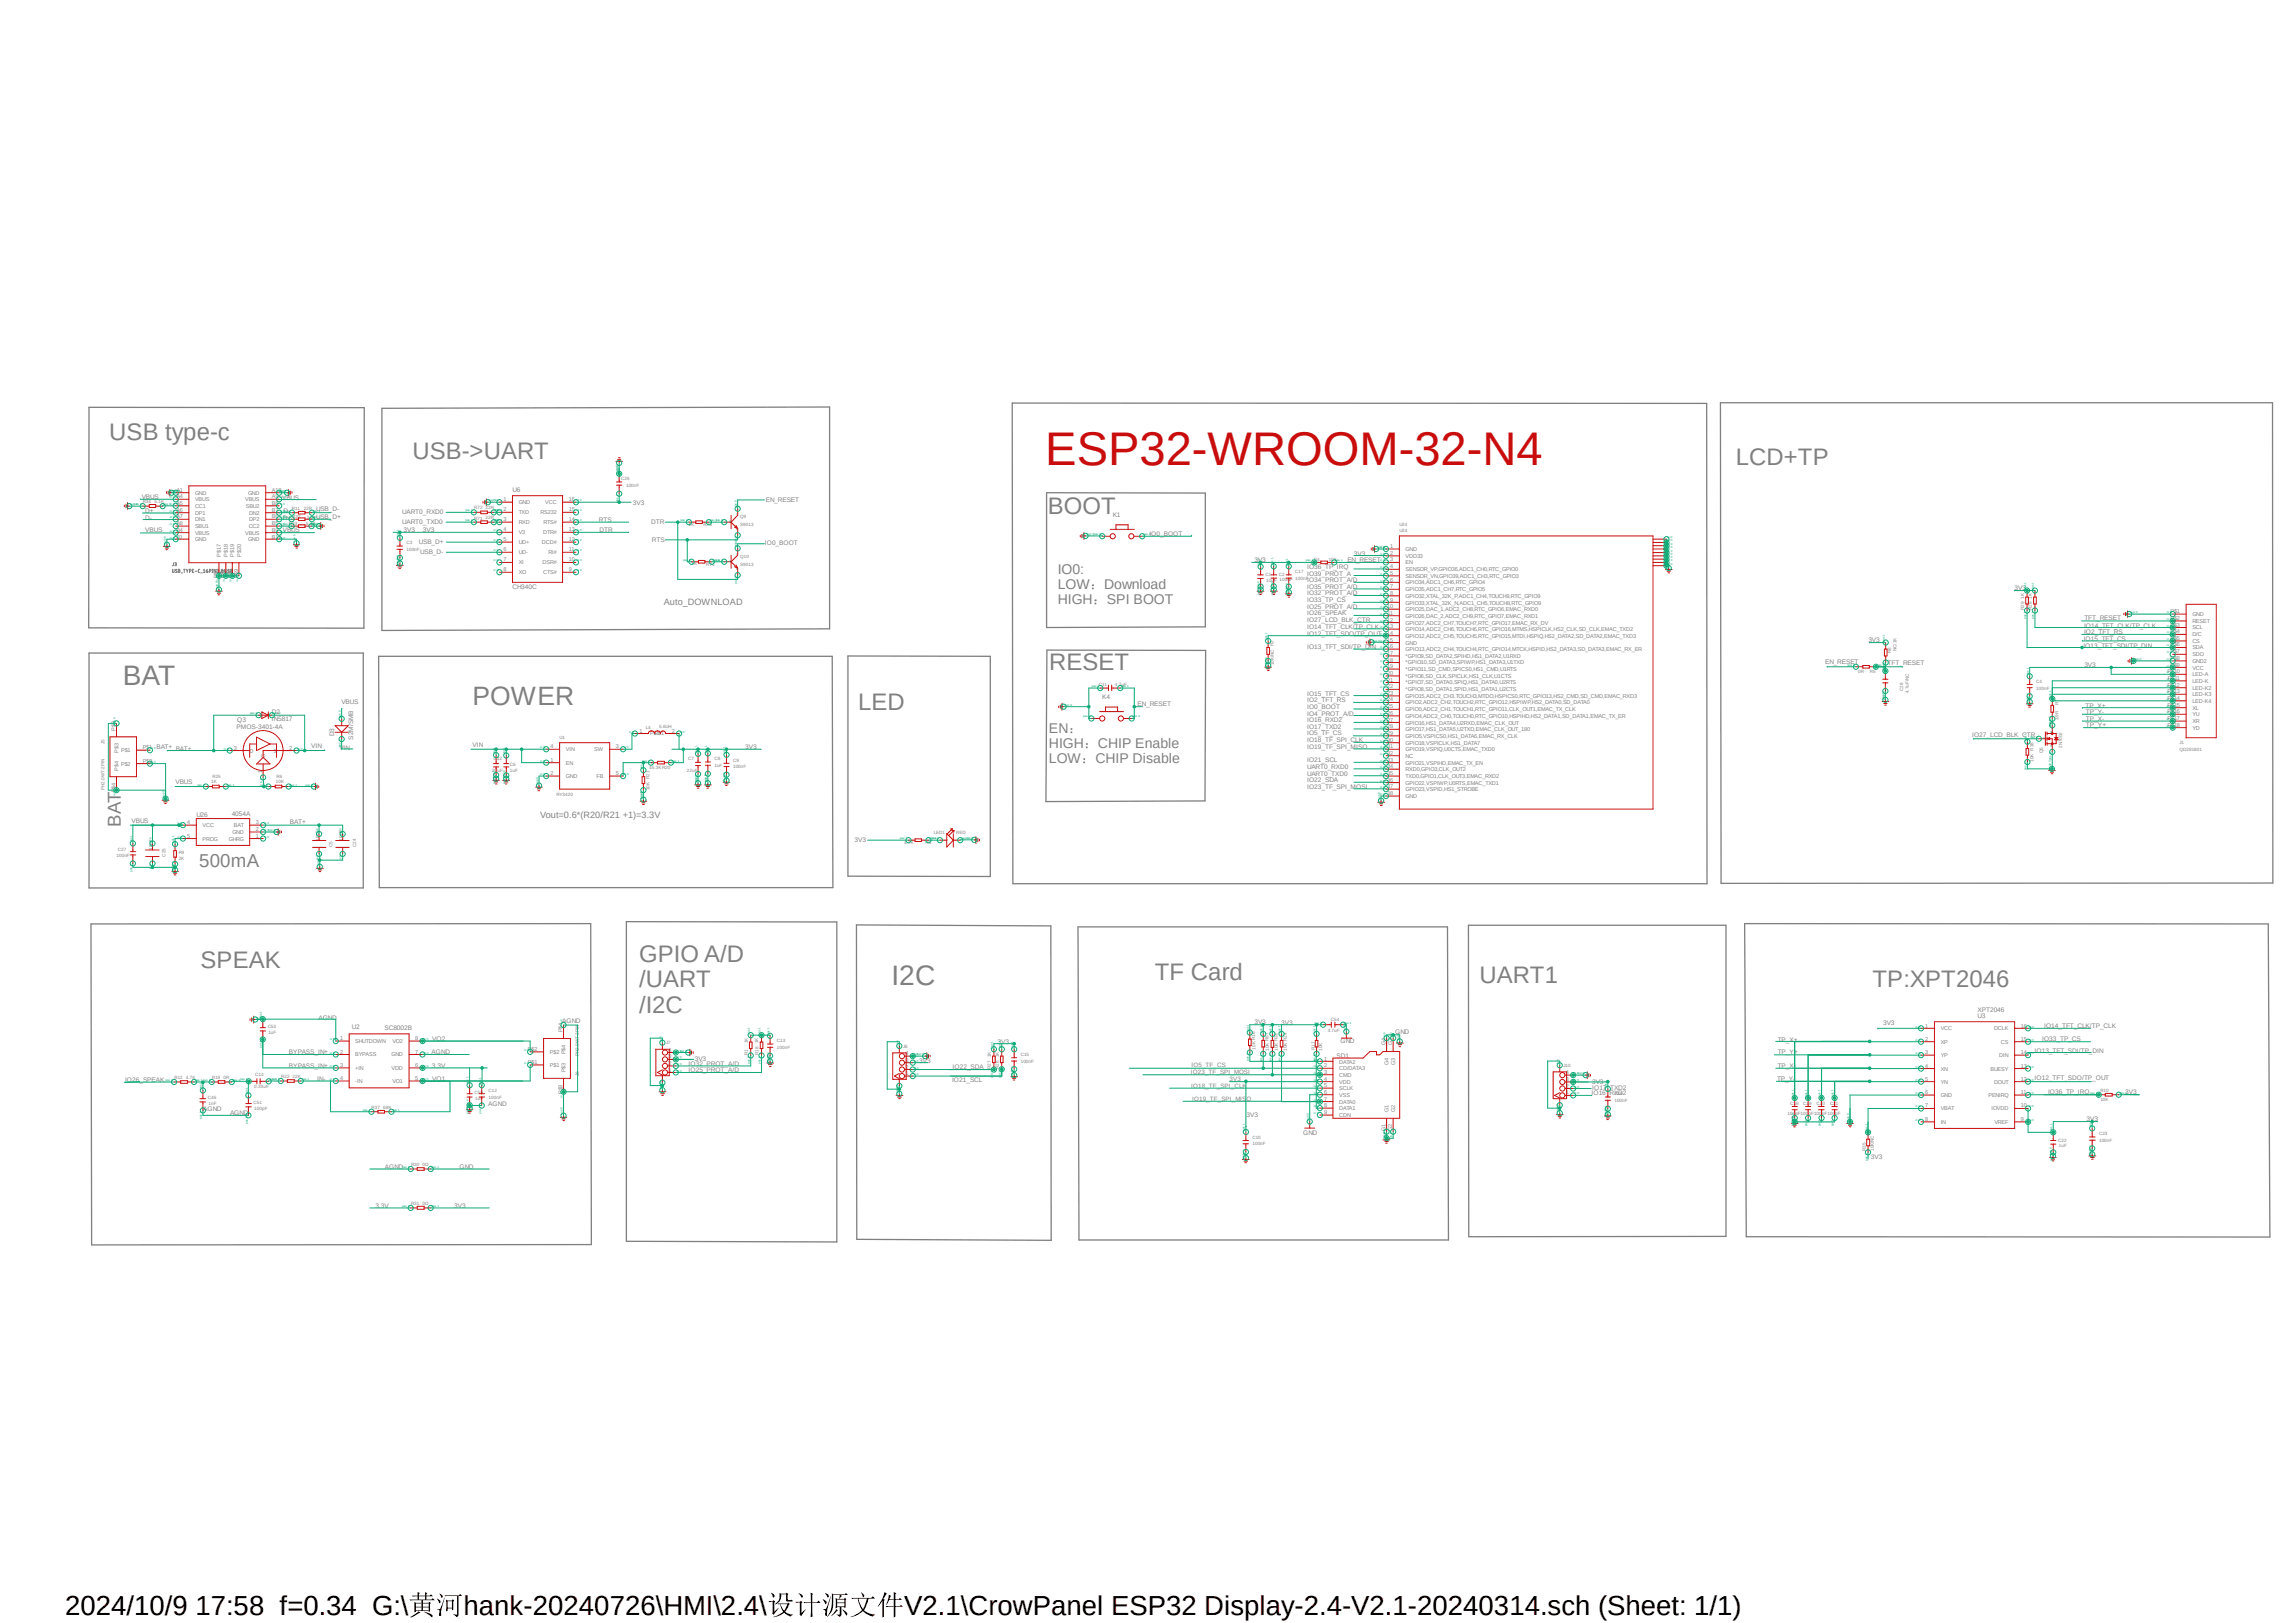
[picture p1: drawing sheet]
<svg xmlns="http://www.w3.org/2000/svg" width="297mm" height="210mm" viewBox="0 0 297 210" stroke-linecap="round" stroke-linejoin="round" font-family="sans-serif">
<defs><g id="words">
<text font-size="6.1" fill="#c90d0c" x="135.2" y="60.1">ESP32-WROOM-32-N4</text>
<g font-size="3.6" fill="#808080">
<text x="15.9" y="88.7">BAT</text>
<text x="115.3" y="127.5">I2C</text>
</g>
<g font-size="3.6">
<text x="8.4" y="208.9">2024/10/9</text>
<text x="25.3" y="208.9">17:58 f=0.34 G:\</text>
<text x="59.9" y="208.9">hank-20240726\HMI\2.4\</text>
<text x="117" y="208.9">V2.1\CrowPanel ESP32 Display-2.4-V2.1-20240314.sch (Sheet: 1/1)</text>
</g>
<text font-size="3.4" fill="#808080" x="61.1" y="91.2">POWER</text>
<g font-size="3.1" fill="#808080">
<text x="14.1" y="56.9">USB type-c</text>
<text x="53.3" y="59.4">USB-&gt;UART</text>
<text x="224.5" y="60.2">LCD+TP</text>
<text x="135.6" y="66.5">BOOT</text>
<text x="135.7" y="86.7">RESET</text>
<text x="111" y="91.9">LED</text>
<text x="26" y="125.3">SPEAK</text>
<text x="82.7" y="124.4">GPIO A/D</text>
<text x="82.7" y="127.7">/UART</text>
<text x="82.7" y="131">/I2C</text>
<text x="149.4" y="126.8">TF Card</text>
<text x="191.4" y="127.2">UART1</text>
<text x="242.2" y="127.7">TP:XPT2046</text>
</g>
<g font-size="2.4" fill="#808080">
<text x="15.6" y="107" transform="rotate(-90 15.6 107)">BAT</text>
<text x="25.8" y="112.1">500mA</text>
</g>
<g font-size="1.8" fill="#808080">
<text x="136.8" y="74.3">IO0:</text>
<text x="136.8" y="76.2">LOW</text>
<text x="142.8" y="76.2">Download</text>
<text x="136.8" y="78.2">HIGH</text>
<text x="143.2" y="78.2">SPI BOOT</text>
<text x="135.7" y="94.9">EN</text>
<text x="135.7" y="96.8">HIGH</text>
<text x="135.7" y="98.8">LOW</text>
<text x="141.7" y="98.8">CHIP Disable</text>
<text x="142" y="96.8">CHIP Enable</text>
</g>
<g font-size="1.2" fill="#808080">
<text x="85.9" y="78.3">Auto_DOWNLOAD</text>
<text x="69.9" y="105.9">Vout=0.6*(R20/R21 +1)=3.3V</text>
</g>
<g font-size=".8" fill="#808080">
<text x="18.3" y="64.6">VBUS</text>
<text x="36.5" y="64.6">VBUS</text>
<text x="66.3" y="63.7">U6</text>
<text x="81.9" y="65.4">3V3</text>
<text x="99.1" y="65">EN_RESET</text>
<text x="18.8" y="68.9">VBUS</text>
<text x="18.8" y="67.2">D-</text>
<text x="18.8" y="66.4">D+</text>
<text x="36.6" y="68.9">VBUS</text>
<text x="36.6" y="67.2">D+</text>
<text x="36.7" y="66.4">D-</text>
<text x="40.9" y="66.2">USB_D-</text>
<text x="40.9" y="67.1">USB_D+</text>
<text x="52" y="67.8">UART0_TXD0</text>
<text x="52" y="66.5">UART0_RXD0</text>
<text x="52.2" y="68.8">3V3</text>
<text x="54.2" y="70.4">USB_D+</text>
<text x="54.4" y="71.7">USB_D-</text>
<text x="54.7" y="68.9">3V3</text>
<text x="77.5" y="67.5">RTS</text>
<text x="77.6" y="68.9">DTR</text>
<text x="84.2" y="67.8">DTR</text>
<text x="84.3" y="70.1">RTS</text>
<text x="98.9" y="70.6">IO0_BOOT</text>
<text x="143.9" y="66.9">K1</text>
<text x="148.7" y="69.4">IO0_BOOT</text>
<text x="175.1" y="71.9">3V3</text>
<text x="66.3" y="76.2">CH340C</text>
<text x="162.3" y="72.7">3V3</text>
<text x="169.1" y="73.6">IO36_TP_IRQ</text>
<text x="169.1" y="77.9">IO33_TP_CS</text>
<text x="169.1" y="75.4">IO34_PROT_A/D</text>
<text x="169.1" y="76.2">IO35_PROT_A/D</text>
<text x="169.1" y="74.5">IO39_PROT_A</text>
<text x="169.1" y="77">IO32_PROT_A/D</text>
<text x="174.3" y="72.7">EN_RESET</text>
<text x="260.6" y="76.4">3V3</text>
<text x="169.1" y="79.6">IO26_SPEAK</text>
<text x="169.1" y="80.5">IO27_LCD_BLK_CTR</text>
<text x="169.1" y="81.4">IO14_TFT_CLK/TP_CLK</text>
<text x="169.1" y="83.9">IO13_TFT_SDI/TP_DIN</text>
<text x="169.1" y="82.3">IO12_TFT_SDO/TP_OUT</text>
<text x="169.1" y="78.8">IO25_PROT_A/D</text>
<text x="241.7" y="83">3V3</text>
<text x="269.5" y="83.8">IO13_TFT_SDI/TP_DIN</text>
<text x="269.5" y="82.9">IO15_TFT_CS</text>
<text x="269.6" y="82.1">IO2_TFT_RS</text>
<text x="269.6" y="81.2">IO14_TFT_CLK/TP_CLK</text>
<text x="269.6" y="80.3">TFT_RESET</text>
<text x="236.1" y="85.9">EN_RESET</text>
<text x="244.2" y="86.1">TFT_RESET</text>
<text x="269.6" y="86.3">3V3</text>
<text x="30.6" y="94.4">PMOS-3401-4A</text>
<text x="30.7" y="93.5">Q3</text>
<text x="35.2" y="93.3">IN5817</text>
<text x="35.2" y="92.4">D2</text>
<text x="43.2" y="95.2" transform="rotate(-90 43.2 95.2)">D3</text>
<text x="44.2" y="91.1">VBUS</text>
<text x="45.7" y="95.7" transform="rotate(-90 45.7 95.7)">S2M/SMB</text>
<text x="142.6" y="90.5">K4</text>
<text x="147.2" y="91.4">EN_RESET</text>
<text x="169.1" y="91.7">IO0_BOOT</text>
<text x="169.1" y="95.2">IO5_TF_CS</text>
<text x="169.1" y="93.5">IO16_RXD2</text>
<text x="169.1" y="94.3">IO17_TXD2</text>
<text x="169.1" y="90.9">IO2_TFT_RS</text>
<text x="169.1" y="90">IO15_TFT_CS</text>
<text x="169.1" y="92.6">IO4_PROT_A/D</text>
<text x="255.1" y="95.4">IO27_LCD_BLK_CTR</text>
<text x="269.8" y="91.6">TP_X+</text>
<text x="269.8" y="92.4">TP_Y-</text>
<text x="269.8" y="93.3">TP_X-</text>
<text x="269.8" y="94.1">TP_Y+</text>
<text x="20.2" y="96.9">BAT+</text>
<text x="22.7" y="101.4">VBUS</text>
<text x="22.7" y="97.1">BAT+</text>
<text x="40.3" y="96.8">VIN</text>
<text x="43.9" y="97">VIN</text>
<text x="61.1" y="96.6">VIN</text>
<text x="96.4" y="96.9">3V3</text>
<text x="169.1" y="100.4">UART0_TXD0</text>
<text x="169.1" y="99.5">UART0_RXD0</text>
<text x="169.1" y="98.6">IO21_SCL</text>
<text x="169.1" y="101.2">IO22_SDA</text>
<text x="169.1" y="96.1">IO18_TF_SPI_CLK</text>
<text x="169.1" y="96.9">IO19_TF_SPI_MISO</text>
<text x="17" y="106.5">VBUS</text>
<text x="25.4" y="105.7">U26</text>
<text x="30" y="105.6">4054A</text>
<text x="37.5" y="106.7">BAT+</text>
<text x="169.1" y="102.1">IO23_TF_SPI_MOSI</text>
<text x="110.5" y="108.9">3V3</text>
<text x="41.2" y="132">AGND</text>
<text x="255.8" y="130.9">XPT2046</text>
<text x="255.8" y="131.8">U3</text>
<text x="37.4" y="136.3">BYPASS_IN+</text>
<text x="45.5" y="133.1">U2</text>
<text x="49.7" y="133.2">SC8002B</text>
<text x="55.8" y="136.4">AGND</text>
<text x="55.9" y="134.7">VO2</text>
<text x="72.7" y="132.4">AGND</text>
<text x="89.1" y="137.9">IO32_PROT_A/D</text>
<text x="89.9" y="137.3">3V3</text>
<text x="118.9" y="137.5">3V3</text>
<text x="129" y="135">3V3</text>
<text x="162.3" y="132.5">3V3</text>
<text x="165.7" y="132.6">3V3</text>
<text x="172.9" y="136.9">SD1</text>
<text x="173.4" y="135">GND</text>
<text x="180.5" y="133.8">GND</text>
<text x="230" y="134.8">TP_X+</text>
<text x="230" y="136.4">TP_Y+</text>
<text x="243.6" y="132.6">3V3</text>
<text x="263.2" y="136.2">IO13_TFT_SDI/TP_DIN</text>
<text x="264.2" y="134.7">IO33_TP_CS</text>
<text x="264.4" y="133">IO14_TFT_CLK/TP_CLK</text>
<text x="16.2" y="140">IO26_SPEAK</text>
<text x="26.3" y="143.8">AGND</text>
<text x="37.4" y="138.2">BYPASS_IN+</text>
<text x="41" y="139.8">IN-</text>
<text x="55.9" y="138.2">3.3V</text>
<text x="55.9" y="139.9">VO1</text>
<text x="63.2" y="143.1">AGND</text>
<text x="89.1" y="138.8">IO25_PROT_A/D</text>
<text x="123.1" y="140">IO21_SCL</text>
<text x="123.2" y="138.3">IO22_SDA</text>
<text x="154.1" y="139">IO23_TF_SPI_MOSI</text>
<text x="154.1" y="140.8">IO18_TF_SPI_CLK</text>
<text x="154.1" y="138">IO5_TF_CS</text>
<text x="154.2" y="142.5">IO19_TF_SPI_MIS</text>
<text x="159" y="139.9">3V3</text>
<text x="161.2" y="142.5">O</text>
<text x="205.9" y="141.7">IO16_RXD2</text>
<text x="206" y="140.2">3V3</text>
<text x="206" y="141.1">IO17_TXD2</text>
<text x="229.9" y="139.9">TP_Y-</text>
<text x="230" y="138.2">TP_X-</text>
<text x="263.2" y="139.8">IO12_TFT_SDO/TP_OUT</text>
<text x="264.9" y="141.6">IO36_TP_IRQ</text>
<text x="274.9" y="141.5">3V3</text>
<text x="29.8" y="144.3">AGND</text>
<text x="161.2" y="144.6">3V3</text>
<text x="168.6" y="146.9">GND</text>
<text x="242" y="150">3V3</text>
<text x="269.9" y="145.1">3V3</text>
<text x="49.8" y="151.3">AGND</text>
<text x="59.4" y="151.3">GND</text>
<text x="48.6" y="156.3">3.3V</text>
<text x="58.8" y="156.3">3V3</text>
</g>
<g font-size=".7" fill="#808080">
<text x="22.8" y="63.6">A1</text>
<text x="22.8" y="64.5">A4</text>
<text x="22.8" y="65.4">A5</text>
<text x="25.2" y="64">GND</text>
<text x="25.2" y="64.9">VBUS</text>
<text x="25.2" y="65.7">CC1</text>
<text x="31.7" y="64.9">VBUS</text>
<text x="31.8" y="65.7">SBU2</text>
<text x="32.1" y="64">GND</text>
<text x="35.2" y="65.4">B8</text>
<text x="35.2" y="64.5">A9</text>
<text x="35.2" y="63.6">A12</text>
<text x="65.2" y="64.9">1</text>
<text x="67.1" y="65.2">GND</text>
<text x="70.5" y="65.2">VCC</text>
<text x="73.6" y="64.9">16</text>
<text x="22.8" y="66.2">A6</text>
<text x="22.8" y="67.1">A7</text>
<text x="22.8" y="67.9">A8</text>
<text x="22.8" y="68.8">B4</text>
<text x="22.8" y="69.7">B1</text>
<text x="25.2" y="66.6">DP1</text>
<text x="25.2" y="67.4">DN1</text>
<text x="25.2" y="68.3">SBU1</text>
<text x="25.2" y="69.2">VBUS</text>
<text x="25.2" y="70">GND</text>
<text x="31.7" y="69.2">VBUS</text>
<text x="32.1" y="70">GND</text>
<text x="32.2" y="68.3">CC2</text>
<text x="32.2" y="67.4">DP2</text>
<text x="32.2" y="66.6">DN2</text>
<text x="35.2" y="69.7">B12</text>
<text x="35.2" y="68.8">B9</text>
<text x="35.2" y="67.9">B5</text>
<text x="35.2" y="67.1">B6</text>
<text x="35.2" y="66.2">B7</text>
<text x="65.2" y="66.2">2</text>
<text x="65.2" y="67.4">3</text>
<text x="65.2" y="68.7">4</text>
<text x="65.2" y="70.1">5</text>
<text x="65.2" y="71.3">6</text>
<text x="67.1" y="66.5">TXD</text>
<text x="67.1" y="67.8">RXD</text>
<text x="67.1" y="69.1">V3</text>
<text x="67.1" y="70.4">UD+</text>
<text x="67.1" y="71.7">UD-</text>
<text x="69.9" y="66.5">RS232</text>
<text x="70.1" y="70.4">DCD#</text>
<text x="70.3" y="69.1">DTR#</text>
<text x="70.3" y="67.8">RTS#</text>
<text x="71" y="71.7">RI#</text>
<text x="73.6" y="71.3">11</text>
<text x="73.6" y="70.1">12</text>
<text x="73.6" y="68.7">13</text>
<text x="73.6" y="67.4">14</text>
<text x="73.6" y="66.2">15</text>
<text x="179.8" y="71">1</text>
<text x="179.8" y="71.8">2</text>
<text x="181.8" y="71.3">GND</text>
<text x="28.2" y="74.8" transform="rotate(-90 28.2 74.8)">P$6</text>
<text x="28.6" y="72" transform="rotate(-90 28.6 72)">P$17</text>
<text x="29.1" y="74.8" transform="rotate(-90 29.1 74.8)">P$7</text>
<text x="29.5" y="72" transform="rotate(-90 29.5 72)">P$18</text>
<text x="29.9" y="74.8" transform="rotate(-90 29.9 74.8)">P$8</text>
<text x="30.3" y="72" transform="rotate(-90 30.3 72)">P$19</text>
<text x="30.8" y="74.8" transform="rotate(-90 30.8 74.8)">P$9</text>
<text x="31.2" y="72" transform="rotate(-90 31.2 72)">P$20</text>
<text x="65.2" y="72.6">7</text>
<text x="65.2" y="73.9">8</text>
<text x="67.1" y="73">XI</text>
<text x="67.1" y="74.3">XO</text>
<text x="70.2" y="73">DSR#</text>
<text x="70.3" y="74.3">CTS#</text>
<text x="73.6" y="73.9">9</text>
<text x="73.6" y="72.6">10</text>
<text x="179.8" y="72.6">3</text>
<text x="179.8" y="73.5">4</text>
<text x="179.8" y="74.4">5</text>
<text x="179.8" y="75.3">6</text>
<text x="179.8" y="76.1">7</text>
<text x="179.8" y="77">8</text>
<text x="179.8" y="77.9">9</text>
<text x="181.8" y="72.2">VDD33</text>
<text x="181.8" y="73">EN</text>
<text x="181.8" y="73.9">SENSOR_VP,GPIO36,ADC1_CH0,RTC_GPIO0</text>
<text x="181.8" y="74.8">SENSOR_VN,GPIO39,ADC1_CH3,RTC_GPIO3</text>
<text x="181.8" y="75.6">GPIO34,ADC1_CH6,RTC_GPIO4</text>
<text x="181.8" y="76.5">GPIO35,ADC1_CH7,RTC_GPIO5</text>
<text x="181.8" y="77.3">GPIO32,XTAL_32K_P,ADC1_CH4,TOUCH9,RTC_GPIO9</text>
<text x="179.5" y="78.7">10</text>
<text x="179.5" y="80.4">12</text>
<text x="179.5" y="81.3">13</text>
<text x="179.5" y="82.2">14</text>
<text x="179.5" y="83">15</text>
<text x="179.5" y="83.9">16</text>
<text x="179.5" y="79.5">11</text>
<text x="181.8" y="78.2">GPIO33,XTAL_32K_N,ADC1_CH5,TOUCH8,RTC_GPIO9</text>
<text x="181.8" y="79.1">GPIO25,DAC_1,ADC2_CH8,RTC_GPIO6,EMAC_RXD0</text>
<text x="181.8" y="79.9">GPIO26,DAC_2,ADC2_CH9,RTC_GPIO7,EMAC_RXD1</text>
<text x="181.8" y="80.8">GPIO27,ADC2_CH7,TOUCH7,RTC_GPIO17,EMAC_RX_DV</text>
<text x="181.8" y="81.7">GPIO14,ADC2_CH6,TOUCH6,RTC_GPIO16,MTMS,HSPICLK,HS2_CLK,SD_CLK,EMAC_TXD2</text>
<text x="181.8" y="82.5">GPIO12,ADC2_CH5,TOUCH5,RTC_GPIO15,MTDI,HSPIQ,HS2_DATA2,SD_DATA2,EMAC_TXD3</text>
<text x="181.8" y="83.4">GND</text>
<text x="280.8" y="79.4">P$1</text>
<text x="280.8" y="80.2">P$2</text>
<text x="280.8" y="81.1">P$3</text>
<text x="280.8" y="82">P$4</text>
<text x="280.8" y="82.8">P$5</text>
<text x="280.8" y="83.7">P$6</text>
<text x="283.6" y="79.8">GND</text>
<text x="283.6" y="80.6">RESET</text>
<text x="283.6" y="81.4">SCL</text>
<text x="283.6" y="82.3">D/C</text>
<text x="283.6" y="83.2">CS</text>
<text x="179.5" y="84.8">17</text>
<text x="179.5" y="85.6">18</text>
<text x="179.5" y="86.5">19</text>
<text x="179.5" y="87.3">20</text>
<text x="179.5" y="88.2">21</text>
<text x="179.5" y="89.1">22</text>
<text x="179.5" y="89.9">23</text>
<text x="181.8" y="84.2">GPIO13,ADC2_CH4,TOUCH4,RTC_GPIO14,MTCK,HSPID,HS2_DATA3,SD_DATA3,EMAC_RX_ER</text>
<text x="181.8" y="85.1">*GPIO9,SD_DATA2,SPIHD,HS1_DATA2,U1RXD</text>
<text x="181.8" y="86">*GPIO10,SD_DATA3,SPIWP,HS1_DATA3,U1TXD</text>
<text x="181.8" y="86.8">*GPIO11,SD_CMD,SPICS0,HS1_CMD,U1RTS</text>
<text x="181.8" y="87.7">*GPIO6,SD_CLK,SPICLK,HS1_CLK,U1CTS</text>
<text x="181.8" y="88.6">*GPIO7,SD_DATA0,SPIQ,HS1_DATA0,U2RTS</text>
<text x="181.8" y="89.5">*GPIO8,SD_DATA1,SPID,HS1_DATA1,U2CTS</text>
<text x="280.4" y="87.1">P$10</text>
<text x="280.4" y="88.9">P$12</text>
<text x="280.4" y="89.7">P$13</text>
<text x="280.4" y="88">P$11</text>
<text x="280.8" y="84.5">P$7</text>
<text x="280.8" y="85.4">P$8</text>
<text x="280.8" y="86.3">P$9</text>
<text x="283.6" y="84">SDA</text>
<text x="283.6" y="84.9">SDO</text>
<text x="283.6" y="85.8">GND2</text>
<text x="283.6" y="86.7">VCC</text>
<text x="283.6" y="87.5">LED-A</text>
<text x="283.6" y="88.3">LED-K</text>
<text x="283.6" y="89.2">LED-K2</text>
<text x="14.9" y="94.5" transform="rotate(-90 14.9 94.5)">P$3</text>
<text x="82.7" y="94.8">1</text>
<text x="84.1" y="95.2">P$P2$1</text>
<text x="86.9" y="94.8">2</text>
<text x="179.5" y="90.8">24</text>
<text x="179.5" y="91.7">25</text>
<text x="179.5" y="92.5">26</text>
<text x="179.5" y="93.4">27</text>
<text x="179.5" y="94.2">28</text>
<text x="179.5" y="95.1">29</text>
<text x="179.5" y="96">30</text>
<text x="181.8" y="90.3">GPIO15,ADC2_CH3,TOUCH3,MTDO,HSPICS0,RTC_GPIO13,HS2_CMD,SD_CMD,EMAC_RXD3</text>
<text x="181.8" y="91.1">GPIO2,ADC2_CH2,TOUCH2,RTC_GPIO12,HSPIWP,HS2_DATA0,SD_DATA0</text>
<text x="181.8" y="92">GPIO0,ADC2_CH1,TOUCH1,RTC_GPIO11,CLK_OUT1,EMAC_TX_CLK</text>
<text x="181.8" y="92.9">GPIO4,ADC2_CH0,TOUCH0,RTC_GPIO10,HSPIHD,HS2_DATA1,SD_DATA1,EMAC_TX_ER</text>
<text x="181.8" y="93.8">GPIO16,HS1_DATA4,U2RXD,EMAC_CLK_OUT</text>
<text x="181.8" y="94.6">GPIO17,HS1_DATA5,U2TXD,EMAC_CLK_OUT_180</text>
<text x="181.8" y="95.5">GPIO5,VSPICS0,HS1_DATA6,EMAC_RX_CLK</text>
<text x="280.4" y="90.6">P$14</text>
<text x="280.4" y="91.4">P$15</text>
<text x="280.4" y="92.3">P$16</text>
<text x="280.4" y="93.2">P$17</text>
<text x="280.4" y="94">P$18</text>
<text x="283.6" y="90.1">LED-K3</text>
<text x="283.6" y="91">LED-K4</text>
<text x="283.6" y="91.8">XL</text>
<text x="283.6" y="92.7">YU</text>
<text x="283.6" y="93.6">XR</text>
<text x="283.6" y="94.4">YD</text>
<text x="15.3" y="99.7" transform="rotate(-90 15.3 99.7)">P$4</text>
<text x="15.3" y="97.4" transform="rotate(-90 15.3 97.4)">P$3</text>
<text x="15.7" y="97.3">P$1</text>
<text x="15.7" y="99.1">P$2</text>
<text x="18.5" y="96.9">P$1</text>
<text x="18.5" y="98.7">P$2</text>
<text x="30.3" y="97">3</text>
<text x="32.3" y="97.4">D</text>
<text x="33.9" y="100" transform="rotate(-90 33.9 100)">1</text>
<text x="34.3" y="98" transform="rotate(-90 34.3 98)">G</text>
<text x="35.4" y="97.4">S</text>
<text x="37.4" y="97">2</text>
<text x="71.2" y="98.6">1</text>
<text x="71.2" y="100.3">2</text>
<text x="71.2" y="96.8">4</text>
<text x="73.2" y="98.9">EN</text>
<text x="73.2" y="100.7">GND</text>
<text x="73.2" y="97.2">VIN</text>
<text x="76.9" y="97.2">SW</text>
<text x="77.2" y="100.6">FB</text>
<text x="79.7" y="100.3">5</text>
<text x="79.7" y="96.8">3</text>
<text x="179.5" y="96.8">31</text>
<text x="179.5" y="97.7">32</text>
<text x="179.5" y="98.6">33</text>
<text x="179.5" y="99.4">34</text>
<text x="179.5" y="100.3">35</text>
<text x="179.5" y="101.1">36</text>
<text x="179.5" y="102">37</text>
<text x="181.8" y="96.4">GPIO18,VSPICLK,HS1_DATA7</text>
<text x="181.8" y="97.2">GPIO19,VSPIQ,U0CTS,EMAC_TXD0</text>
<text x="181.8" y="98.1">NC</text>
<text x="181.8" y="98.9">GPIO21,VSPIHD,EMAC_TX_EN</text>
<text x="181.8" y="99.8">RXD0,GPIO3,CLK_OUT2</text>
<text x="181.8" y="100.7">TXD0,GPIO1,CLK_OUT3,EMAC_RXD2</text>
<text x="181.8" y="101.5">GPIO22,VSPIWP,U0RTS,EMAC_TXD1</text>
<text x="14.9" y="102.5" transform="rotate(-90 14.9 102.5)">P$4</text>
<text x="24.2" y="106.7">4</text>
<text x="26.2" y="107.1">VCC</text>
<text x="30.1" y="107.9">GND</text>
<text x="30.3" y="107">BAT</text>
<text x="33.1" y="107.5">2</text>
<text x="33.1" y="106.7">3</text>
<text x="179.5" y="102.9">38</text>
<text x="181.8" y="102.4">GPIO23,VSPID,HS1_STROBE</text>
<text x="181.8" y="103.3">GND</text>
<text x="24.2" y="108.4">5</text>
<text x="26.2" y="108.8">PROG</text>
<text x="29.6" y="108.8">GHRG</text>
<text x="33.1" y="108.4">1</text>
<text x="44" y="134.6">1</text>
<text x="44" y="136.3">2</text>
<text x="45.9" y="135">SHUTDOWN</text>
<text x="45.9" y="136.7">BYPASS</text>
<text x="50.6" y="136.7">GND</text>
<text x="50.8" y="135">VO2</text>
<text x="53.7" y="136.3">7</text>
<text x="53.7" y="134.6">8</text>
<text x="68.3" y="137.7">P$1</text>
<text x="68.3" y="136">P$2</text>
<text x="71.1" y="136.4">P$2</text>
<text x="72.8" y="133.6" transform="rotate(-90 72.8 133.6)">P$4</text>
<text x="73.2" y="136.4" transform="rotate(-90 73.2 136.4)">P$4</text>
<text x="86.5" y="137.8">2</text>
<text x="86.5" y="136.9">3</text>
<text x="86.5" y="136.1">4</text>
<text x="117.1" y="137.4">3</text>
<text x="117.1" y="136.5">4</text>
<text x="171.3" y="137.2">1</text>
<text x="173.2" y="137.6">DATA2</text>
<text x="179.2" y="135.3" transform="rotate(-90 179.2 135.3)">G4</text>
<text x="179.6" y="137.8" transform="rotate(-90 179.6 137.8)">G4</text>
<text x="180.1" y="135.3" transform="rotate(-90 180.1 135.3)">G3</text>
<text x="180.5" y="137.8" transform="rotate(-90 180.5 137.8)">G3</text>
<text x="249" y="133">1</text>
<text x="249" y="134.7">2</text>
<text x="249" y="136.4">3</text>
<text x="251" y="133.3">VCC</text>
<text x="251" y="135">XP</text>
<text x="251" y="136.8">YP</text>
<text x="257.9" y="133.3">DCLK</text>
<text x="258.6" y="136.8">DIN</text>
<text x="258.8" y="135">CS</text>
<text x="261.4" y="136.4">14</text>
<text x="261.4" y="134.7">15</text>
<text x="261.4" y="133">16</text>
<text x="44" y="138">3</text>
<text x="44" y="139.8">4</text>
<text x="45.9" y="138.4">+IN</text>
<text x="45.9" y="140.2">-IN</text>
<text x="50.6" y="138.4">VDD</text>
<text x="50.8" y="140.1">VO1</text>
<text x="53.7" y="139.8">5</text>
<text x="53.7" y="138">6</text>
<text x="71.1" y="138.1">P$1</text>
<text x="72.8" y="141.6" transform="rotate(-90 72.8 141.6)">P$3</text>
<text x="73.2" y="138.8" transform="rotate(-90 73.2 138.8)">P$3</text>
<text x="86.5" y="138.6">1</text>
<text x="117.1" y="139.1">1</text>
<text x="117.1" y="138.3">2</text>
<text x="171.3" y="138.1">2</text>
<text x="171.3" y="138.9">3</text>
<text x="171.3" y="139.8">4</text>
<text x="171.3" y="140.7">5</text>
<text x="171.3" y="141.6">6</text>
<text x="171.3" y="142.4">7</text>
<text x="171.3" y="143.3">8</text>
<text x="173.2" y="138.5">CD/DATA3</text>
<text x="173.2" y="139.3">CMD</text>
<text x="173.2" y="140.2">VDD</text>
<text x="173.2" y="141.1">SCLK</text>
<text x="173.2" y="141.9">VSS</text>
<text x="173.2" y="142.8">DATA0</text>
<text x="173.2" y="143.6">DATA1</text>
<text x="179.6" y="143.9" transform="rotate(-90 179.6 143.9)">G1</text>
<text x="180.5" y="143.9" transform="rotate(-90 180.5 143.9)">G2</text>
<text x="202.6" y="141.6">1</text>
<text x="202.6" y="140.7">2</text>
<text x="202.6" y="139.9">3</text>
<text x="202.6" y="139">4</text>
<text x="249" y="138.1">4</text>
<text x="249" y="139.9">5</text>
<text x="249" y="141.6">6</text>
<text x="249" y="143.3">7</text>
<text x="251" y="138.5">XN</text>
<text x="251" y="140.3">YN</text>
<text x="251" y="141.9">GND</text>
<text x="251" y="143.7">VBAT</text>
<text x="257.2" y="141.9">PENIRQ</text>
<text x="257.5" y="138.5">BUESY</text>
<text x="257.6" y="143.7">IOVDD</text>
<text x="257.9" y="140.2">DOUT</text>
<text x="261.4" y="143.3">10</text>
<text x="261.4" y="141.6">11</text>
<text x="261.4" y="139.9">12</text>
<text x="261.4" y="138.1">13</text>
<text x="171.3" y="144.1">9</text>
<text x="173.2" y="144.5">CDN</text>
<text x="179.2" y="146.4" transform="rotate(-90 179.2 146.4)">G1</text>
<text x="180.1" y="146.4" transform="rotate(-90 180.1 146.4)">G2</text>
<text x="249" y="145">8</text>
<text x="251" y="145.4">IN</text>
<text x="258" y="145.4">VREF</text>
<text x="261.4" y="145">9</text>
</g>
<g font-size=".6" fill="#808080">
<text x="18.5" y="65.1">R34</text>
<text x="20" y="65.1">5.1K</text>
<text x="37.8" y="66">R11</text>
<text x="39.3" y="66">22R</text>
<text x="61.3" y="65.9">R72</text>
<text x="62.8" y="65.9">22R</text>
<text x="80.3" y="62.1">C26</text>
<text x="81" y="63">100nF</text>
<text x="37.4" y="67.9">R33</text>
<text x="37.8" y="67.1">R32</text>
<text x="39.6" y="67.9">5.1K</text>
<text x="39.7" y="67.1">22R</text>
<text x="52.6" y="71.3">100nF</text>
<text x="52.6" y="70.4">C3</text>
<text x="61.3" y="67.2">R71</text>
<text x="62.8" y="67.2">22R</text>
<text x="89.1" y="68">1K</text>
<text x="91" y="68.1">R75</text>
<text x="95.8" y="68.1">S9013</text>
<text x="95.8" y="67">Q9</text>
<text x="181" y="68.9">U24</text>
<text x="181" y="68">U24</text>
<text x="89.5" y="73.2">1K</text>
<text x="91.4" y="73.2">R74</text>
<text x="95.8" y="73.2">S9013</text>
<text x="95.8" y="72.1">Q10</text>
<text x="163.7" y="74.5">C1</text>
<text x="163.8" y="75.3">10uF 100nF</text>
<text x="165.4" y="74.5">C2</text>
<text x="167.6" y="75">100nF</text>
<text x="167.6" y="74.2">C17</text>
<text x="170" y="72.6">R4</text>
<text x="171.9" y="72.6">10K</text>
<text x="261.8" y="77.5" transform="rotate(-90 261.8 77.5)">1K</text>
<text x="262.8" y="77.5" transform="rotate(-90 262.8 77.5)">1K</text>
<text x="164.7" y="83.6" transform="rotate(-90 164.7 83.6)">R2</text>
<text x="261.8" y="79" transform="rotate(-90 261.8 79)">R29</text>
<text x="262.8" y="79" transform="rotate(-90 262.8 79)">R28</text>
<text x="142.2" y="88.8">C11</text>
<text x="144.2" y="88.8">4.7uF</text>
<text x="164.8" y="86.1" transform="rotate(-90 164.8 86.1)">10K/NC</text>
<text x="240.4" y="87.1">0R</text>
<text x="241.9" y="87.1">R5</text>
<text x="244.6" y="84.5" transform="rotate(-90 244.6 84.5)">R8</text>
<text x="245.3" y="84.2" transform="rotate(-90 245.3 84.2)">NC/1K</text>
<text x="246.2" y="89.5" transform="rotate(-90 246.2 89.5)">C28</text>
<text x="246.9" y="89.7" transform="rotate(-90 246.9 89.7)">4.7uF/NC</text>
<text x="263.4" y="89.2">100nF</text>
<text x="263.4" y="88.3">C4</text>
<text x="72.4" y="95.6">U1</text>
<text x="83.5" y="94.3">L4</text>
<text x="85.3" y="94.2">5.6UH</text>
<text x="266.3" y="93.2" transform="rotate(-90 266.3 93.2)">3.9R</text>
<text x="266.3" y="91.2" transform="rotate(-90 266.3 91.2)">R7</text>
<text x="13.5" y="96.3" transform="rotate(-90 13.5 96.3)">J5</text>
<text x="27.3" y="101.3">1K</text>
<text x="27.5" y="100.7">R25</text>
<text x="35.7" y="101.3">10K</text>
<text x="35.8" y="100.7">R6</text>
<text x="63.7" y="99.9">22uF</text>
<text x="63.8" y="98.3">C42</text>
<text x="66" y="99.9">1uF</text>
<text x="66" y="99.1">C6</text>
<text x="84" y="99.5">45.3KR20</text>
<text x="88.9" y="99.9">22uF</text>
<text x="89" y="98.4">C7</text>
<text x="92.4" y="99.2">1uF</text>
<text x="92.4" y="98.4">C8</text>
<text x="94.8" y="99.4">100nF</text>
<text x="94.8" y="98.6">C9</text>
<text x="263.1" y="98.6" transform="rotate(-90 263.1 98.6)">10K R38</text>
<text x="264.2" y="97.5" transform="rotate(-90 264.2 97.5)">Q6</text>
<text x="266.7" y="96.8" transform="rotate(-90 266.7 96.8)">2N7002</text>
<text x="281.9" y="97.2">QD281801</text>
<text x="281.9" y="96.3">J1</text>
<text x="13.5" y="102.2" transform="rotate(-90 13.5 102.2)">PH2.0WT-2PIN</text>
<text x="72" y="103">RY3420</text>
<text x="84" y="102.2" transform="rotate(-90 84 102.2)">10K R21</text>
<text x="120.8" y="107.9">LED1</text>
<text x="123.7" y="107.9">RED</text>
<text x="15.1" y="110.8">100nF</text>
<text x="15.2" y="110.1">C27</text>
<text x="19.7" y="110" transform="rotate(-90 19.7 110)">10uF</text>
<text x="21.4" y="110.8" transform="rotate(-90 21.4 110.8)">C25</text>
<text x="23.1" y="111.3">2K</text>
<text x="23.1" y="110.5">R9</text>
<text x="41.3" y="108.8" transform="rotate(-90 41.3 108.8)">10uF</text>
<text x="43" y="109.6" transform="rotate(-90 43 109.6)">C5</text>
<text x="44.3" y="108.8" transform="rotate(-90 44.3 108.8)">10uF</text>
<text x="46.1" y="109.6" transform="rotate(-90 46.1 109.6)">C24</text>
<text x="117" y="109.2">4.7K</text>
<text x="119.7" y="109.2">R3</text>
<text x="34.6" y="133.1">C53</text>
<text x="34.7" y="133.8">1uF</text>
<text x="74.9" y="136.6" transform="rotate(-90 74.9 136.6)">PH2.0WT-2PIN</text>
<text x="86.2" y="135.1">J7</text>
<text x="96.7" y="136.5" transform="rotate(-90 96.7 136.5)">R1</text>
<text x="96.7" y="135" transform="rotate(-90 96.7 135)">1K</text>
<text x="98.1" y="135" transform="rotate(-90 98.1 135)">1K</text>
<text x="98.1" y="136.5" transform="rotate(-90 98.1 136.5)">R18</text>
<text x="100.5" y="135.7">100nF</text>
<text x="100.5" y="134.9">C13</text>
<text x="116.8" y="135.6">J6</text>
<text x="128.2" y="136.8" transform="rotate(-90 128.2 136.8)">1K</text>
<text x="129.2" y="136.8" transform="rotate(-90 129.2 136.8)">1K</text>
<text x="132" y="137.5">100nF</text>
<text x="132" y="136.7">C15</text>
<text x="162.4" y="135.8" transform="rotate(-90 162.4 135.8)">10K R16</text>
<text x="164.1" y="136" transform="rotate(-90 164.1 136)">10K R67</text>
<text x="165.3" y="136" transform="rotate(-90 165.3 136)">10K R23</text>
<text x="166.5" y="136" transform="rotate(-90 166.5 136)">10K R24</text>
<text x="170.1" y="135.9" transform="rotate(-90 170.1 135.9)">R17</text>
<text x="171" y="136" transform="rotate(-90 171 136)">10K</text>
<text x="171.7" y="133.6">4.7uF</text>
<text x="172.2" y="132.1">C54</text>
<text x="22.6" y="139.6">R12</text>
<text x="24" y="139.6">4.7K</text>
<text x="26.9" y="142.2">C46</text>
<text x="27" y="143">1nF</text>
<text x="27.4" y="139.7">R19</text>
<text x="28.9" y="139.6">0R</text>
<text x="32.8" y="142.9">C51</text>
<text x="32.9" y="140.8">0.39uF</text>
<text x="32.9" y="143.6">100pF</text>
<text x="33" y="139.2">C14</text>
<text x="36.4" y="139.5">R22</text>
<text x="37.8" y="139.5">22K</text>
<text x="48" y="143.5">R37</text>
<text x="49.6" y="143.5">68K</text>
<text x="61.4" y="141.6">C55</text>
<text x="61.5" y="142.4">1uF</text>
<text x="63.2" y="142.2">100nF</text>
<text x="63.2" y="141.3">C12</text>
<text x="74.9" y="139.2" transform="rotate(-90 74.9 139.2)">J8</text>
<text x="128.2" y="138.3" transform="rotate(-90 128.2 138.3)">R27</text>
<text x="129.2" y="138.3" transform="rotate(-90 129.2 138.3)">R26</text>
<text x="202.3" y="138">J10</text>
<text x="208.8" y="142.6">100nF</text>
<text x="208.8" y="141.7">C16</text>
<text x="231.6" y="143">C18</text>
<text x="233.3" y="143">C19</text>
<text x="235" y="143">C20</text>
<text x="236.7" y="143">C21</text>
<text x="271.7" y="142.4">10K</text>
<text x="271.7" y="141.4">R10</text>
<text x="162" y="148.2">100nF</text>
<text x="162" y="147.4">C10</text>
<text x="231.2" y="144.2">100pF100pF100pF100pF</text>
<text x="241.3" y="148.9" transform="rotate(-90 241.3 148.9)">R35</text>
<text x="242.4" y="148.9" transform="rotate(-90 242.4 148.9)">10K/NC</text>
<text x="266.2" y="147.7">C22</text>
<text x="266.3" y="148.5">1uF</text>
<text x="271.5" y="147.7">100nF</text>
<text x="271.5" y="146.9">C23</text>
<text x="53.2" y="150.9">R30</text>
<text x="53.2" y="155.9">R31</text>
<text x="54.7" y="150.9">0Ω</text>
<text x="54.7" y="155.9">0Ω</text>
</g>
<g font-size=".4" fill="#0dab76">
<text x="16.8" y="65.4">suppa0s 1</text>
<text x="21.2" y="65.4">pas 1io 0</text>
<text x="22" y="63.6">ios0up 0</text>
<text x="22" y="64.5">io 0</text>
<text x="36" y="63.6">sup00</text>
<text x="36.2" y="65.4">io 0</text>
<text x="36.2" y="64.5">io 0</text>
<text x="36.2" y="63.6">io</text>
<text x="63.2" y="64.9">supio00</text>
<text x="74.6" y="64.9">io 0</text>
<text x="80" y="65" transform="rotate(-90 80 65)">pas 1</text>
<text x="80" y="61.2" transform="rotate(-90 80 61.2)">psausp10</text>
<text x="95.3" y="65.7" transform="rotate(-90 95.3 65.7)">pas 0</text>
<text x="21.5" y="70.4" transform="rotate(-90 21.5 70.4)">sup 0</text>
<text x="22" y="66.2">io 0</text>
<text x="22" y="67.1">io 0</text>
<text x="22" y="67.9">io 0</text>
<text x="22" y="68.8">io 0</text>
<text x="22" y="69.7">io 0</text>
<text x="36.2" y="69.7">io 0</text>
<text x="36.2" y="68.8">io 0</text>
<text x="36.2" y="67.9">io p0as 1</text>
<text x="36.2" y="67.1">io pas 1</text>
<text x="36.2" y="66.2">io pas 1</text>
<text x="36.7" y="67.1">0</text>
<text x="36.7" y="66.2">0</text>
<text x="38.2" y="70.1" transform="rotate(-90 38.2 70.1)">su</text>
<text x="38.2" y="69.7" transform="rotate(-90 38.2 69.7)">p 0</text>
<text x="40.2" y="67.9">suppas01</text>
<text x="40.4" y="67.1">pas 1</text>
<text x="40.5" y="66.2">pas 1</text>
<text x="51.6" y="69.5" transform="rotate(-90 51.6 69.5)">pas</text>
<text x="51.6" y="68.7" transform="rotate(-90 51.6 68.7)">1</text>
<text x="60.2" y="67.4">pas 1</text>
<text x="60.2" y="66.2">pas 1</text>
<text x="63.8" y="66.2">iopa0s 1</text>
<text x="63.8" y="67.4">iopa0s 1</text>
<text x="63.8" y="68.7">io 0</text>
<text x="63.8" y="70.1">io 0</text>
<text x="63.8" y="71.3">io 0</text>
<text x="74.6" y="71.3">io 0</text>
<text x="74.6" y="70.1">io 0</text>
<text x="74.6" y="68.7">io 0</text>
<text x="74.6" y="67.4">io 0</text>
<text x="74.6" y="66.2">io 0</text>
<text x="88" y="67.4">pas 1</text>
<text x="91.8" y="67.4">pas pas 0</text>
<text x="92.6" y="67.4">1</text>
<text x="95.3" y="70.8" transform="rotate(-90 95.3 70.8)">paspa0s</text>
<text x="95.3" y="69.6" transform="rotate(-90 95.3 69.6)">0</text>
<text x="140.5" y="69.3">sup 0pas 0</text>
<text x="147.9" y="69.3">pas 0</text>
<text x="178.1" y="70.9">suipo 00</text>
<text x="178.5" y="71.8">io 0</text>
<text x="215.7" y="71.8">io 0</text>
<text x="215.7" y="71.4">io 0</text>
<text x="215.7" y="71">io 0</text>
<text x="215.7" y="70.5">io 0</text>
<text x="215.7" y="70.1">io 0</text>
<text x="215.7" y="69.6">io 0</text>
<text x="28.2" y="76.2" transform="rotate(-90 28.2 76.2)">sup 0io 0</text>
<text x="29.1" y="75.3" transform="rotate(-90 29.1 75.3)">io 0</text>
<text x="29.9" y="75.3" transform="rotate(-90 29.9 75.3)">io 0</text>
<text x="30.8" y="75.3" transform="rotate(-90 30.8 75.3)">io 0</text>
<text x="51.6" y="73.3" transform="rotate(-90 51.6 73.3)">passu1p 0</text>
<text x="63.8" y="72.6">io 0</text>
<text x="63.8" y="73.9">io 0</text>
<text x="74.6" y="73.9">io 0</text>
<text x="74.6" y="72.6">io 0</text>
<text x="88.4" y="72.6">pas</text>
<text x="89.2" y="72.6">1</text>
<text x="92.2" y="72.6">papa1s 0</text>
<text x="92.6" y="72.6">s</text>
<text x="95.3" y="75.5" transform="rotate(-90 95.3 75.5)">pas</text>
<text x="95.3" y="74.8" transform="rotate(-90 95.3 74.8)">0</text>
<text x="162.9" y="77" transform="rotate(-90 162.9 77)">pas 1sup 0</text>
<text x="162.9" y="73.2" transform="rotate(-90 162.9 73.2)">pas 1</text>
<text x="164.7" y="77" transform="rotate(-90 164.7 77)">pas 1sup 0</text>
<text x="164.7" y="73.2" transform="rotate(-90 164.7 73.2)">pa</text>
<text x="164.7" y="72.7" transform="rotate(-90 164.7 72.7)">s 1</text>
<text x="166.6" y="77" transform="rotate(-90 166.6 77)">passu1p 0</text>
<text x="166.6" y="73.2" transform="rotate(-90 166.6 73.2)">pa</text>
<text x="166.6" y="72.8" transform="rotate(-90 166.6 72.8)">s 1</text>
<text x="168.9" y="72.6">pas 1</text>
<text x="172.7" y="72.6">pas 1</text>
<text x="178.5" y="72.6">io 0</text>
<text x="178.5" y="73.5">io 0</text>
<text x="178.5" y="74.4">io 0</text>
<text x="178.5" y="75.3">io 0</text>
<text x="178.5" y="76.1">io 0</text>
<text x="178.5" y="77">io 0</text>
<text x="178.5" y="77.9">io 0</text>
<text x="215.7" y="73.1">io 0</text>
<text x="215.7" y="72.6">io 0</text>
<text x="215.7" y="72.2">io 0</text>
<text x="215.7" y="73.4" transform="rotate(-90 215.7 73.4)">sup 0</text>
<text x="262.1" y="76.3" transform="rotate(-90 262.1 76.3)">pas 1</text>
<text x="263.1" y="76.3" transform="rotate(-90 263.1 76.3)">pas 1</text>
<text x="163.9" y="82.8" transform="rotate(-90 163.9 82.8)">pas 1</text>
<text x="177.5" y="83">sup 0io 0</text>
<text x="178.5" y="78.7">io 0</text>
<text x="178.5" y="79.5">io 0</text>
<text x="178.5" y="80.4">io 0</text>
<text x="178.5" y="81.3">io 0</text>
<text x="178.5" y="82.2">io 0</text>
<text x="178.5" y="83.9">io 0</text>
<text x="243.8" y="83" transform="rotate(-90 243.8 83)">pas 1</text>
<text x="262.1" y="80.1" transform="rotate(-90 262.1 80.1)">pas 1</text>
<text x="263.1" y="80.1" transform="rotate(-90 263.1 80.1)">pas 1</text>
<text x="275.5" y="79.3">sup 0</text>
<text x="280.3" y="79.4">io 0</text>
<text x="280.3" y="80.2">io 0</text>
<text x="280.3" y="81.1">io 0</text>
<text x="280.3" y="82">io 0</text>
<text x="280.3" y="82.8">io 0</text>
<text x="280.3" y="83.7">io 0</text>
<text x="141.2" y="88.9">pas 1</text>
<text x="145" y="88.9">pas 1</text>
<text x="163.9" y="86.6" transform="rotate(-90 163.9 86.6)">pass1up 0</text>
<text x="178.5" y="84.8">io 0</text>
<text x="178.5" y="85.6">io 0</text>
<text x="178.5" y="86.5">io 0</text>
<text x="178.5" y="87.3">io 0</text>
<text x="178.5" y="88.2">io 0</text>
<text x="178.5" y="89.1">io 0</text>
<text x="178.5" y="89.9">io 0</text>
<text x="239" y="86.1">pas 1</text>
<text x="242.8" y="86.1">pas 1</text>
<text x="243.8" y="86.3" transform="rotate(-90 243.8 86.3)">s11</text>
<text x="243.8" y="86.8" transform="rotate(-90 243.8 86.8)">ppaas</text>
<text x="262.4" y="87.4" transform="rotate(-90 262.4 87.4)">pas 1</text>
<text x="276.1" y="85.4">sup 0</text>
<text x="280.3" y="84.5">io 0</text>
<text x="280.3" y="85.4">io 0</text>
<text x="280.3" y="86.3">io 0</text>
<text x="280.3" y="87.1">io 0</text>
<text x="280.3" y="88">io 0</text>
<text x="280.3" y="88.9">io 0</text>
<text x="280.3" y="89.7">io 0</text>
<text x="14.9" y="93.5" transform="rotate(-90 14.9 93.5)">io 0</text>
<text x="32.3" y="92.4">pas 0</text>
<text x="35.3" y="92.4">pas 0</text>
<text x="44.1" y="92.9" transform="rotate(-90 44.1 92.9)">pas 0</text>
<text x="81.4" y="94.8">io 0</text>
<text x="88" y="94.8">io 0</text>
<text x="137.7" y="91.4">sup 0</text>
<text x="140.1" y="92.8">pas 0</text>
<text x="146.5" y="92.8">pas 0</text>
<text x="178.5" y="90.8">io 0</text>
<text x="178.5" y="91.7">io 0</text>
<text x="178.5" y="92.5">io 0</text>
<text x="178.5" y="93.4">io 0</text>
<text x="178.5" y="94.2">io 0</text>
<text x="178.5" y="95.1">io 0</text>
<text x="178.5" y="96">io 0</text>
<text x="243.8" y="90.5" transform="rotate(-90 243.8 90.5)">psausp 10</text>
<text x="262.1" y="95.9" transform="rotate(-90 262.1 95.9)">pas 1</text>
<text x="262.4" y="91.2" transform="rotate(-90 262.4 91.2)">passu1p 0</text>
<text x="262.6" y="95.5">pas 0</text>
<text x="264.3" y="95.6">G</text>
<text x="265.3" y="94.8">D</text>
<text x="265.3" y="94.1" transform="rotate(-90 265.3 94.1)">papsa1s 0</text>
<text x="265.3" y="90.3" transform="rotate(-90 265.3 90.3)">pas 1</text>
<text x="280.3" y="90.6">io 0</text>
<text x="280.3" y="91.4">io 0</text>
<text x="280.3" y="92.3">io 0</text>
<text x="280.3" y="93.2">io 0</text>
<text x="280.3" y="94">io 0</text>
<text x="19.5" y="96.9">io 0</text>
<text x="19.5" y="98.7">io 0</text>
<text x="25.5" y="101.6">pas 1</text>
<text x="29" y="97">io 0</text>
<text x="29.3" y="101.6">pas 1</text>
<text x="33.7" y="101.6">pas 1</text>
<text x="33.9" y="101.3" transform="rotate(-90 33.9 101.3)">io 0</text>
<text x="37.5" y="101.6">pas 1</text>
<text x="38.5" y="97">io 0</text>
<text x="39.5" y="101.6">sup 0</text>
<text x="44.1" y="96.7" transform="rotate(-90 44.1 96.7)">pas 0</text>
<text x="64.1" y="101.4" transform="rotate(-90 64.1 101.4)">pas 1up 0</text>
<text x="64.1" y="100.6" transform="rotate(-90 64.1 100.6)">s</text>
<text x="64.1" y="97.6" transform="rotate(-90 64.1 97.6)">pas</text>
<text x="64.1" y="96.9" transform="rotate(-90 64.1 96.9)">1</text>
<text x="65.4" y="101.4" transform="rotate(-90 65.4 101.4)">pas 1sup 0</text>
<text x="65.4" y="97.6" transform="rotate(-90 65.4 97.6)">pas 1</text>
<text x="69.6" y="101.5" transform="rotate(-90 69.6 101.5)">sup 0</text>
<text x="69.9" y="98.6">io 0</text>
<text x="69.9" y="100.3">io 0</text>
<text x="69.9" y="96.8">io 0</text>
<text x="80.7" y="100.3">io 0</text>
<text x="80.7" y="96.8">io 0</text>
<text x="83.1" y="99.5" transform="rotate(-90 83.1 99.5)">pas 1</text>
<text x="83.1" y="98.6">pas 1</text>
<text x="86.9" y="98.6">pas 1</text>
<text x="90.2" y="101.3" transform="rotate(-90 90.2 101.3)">psausp 10</text>
<text x="90.2" y="97.5" transform="rotate(-90 90.2 97.5)">pas 1</text>
<text x="91.4" y="101.2" transform="rotate(-90 91.4 101.2)">spuaps 01</text>
<text x="91.4" y="97.4" transform="rotate(-90 91.4 97.4)">pas 1</text>
<text x="93.9" y="101.3" transform="rotate(-90 93.9 101.3)">passu1p 0</text>
<text x="93.9" y="97.5" transform="rotate(-90 93.9 97.5)">pas</text>
<text x="93.9" y="96.8" transform="rotate(-90 93.9 96.8)">1</text>
<text x="178.5" y="96.8">io 0</text>
<text x="178.5" y="97.7">io 0</text>
<text x="178.5" y="98.6">io 0</text>
<text x="178.5" y="99.4">io 0</text>
<text x="178.5" y="100.3">io 0</text>
<text x="178.5" y="101.1">io 0</text>
<text x="178.5" y="102">io 0</text>
<text x="262.1" y="99.7" transform="rotate(-90 262.1 99.7)">pas 1</text>
<text x="265.3" y="96.6">S</text>
<text x="265.3" y="99.4" transform="rotate(-90 265.3 99.4)">sup 0pas 0</text>
<text x="14.9" y="103" transform="rotate(-90 14.9 103)">io 0</text>
<text x="21.3" y="103.2" transform="rotate(-90 21.3 103.2)">sup 0</text>
<text x="22.9" y="106.7">io 0</text>
<text x="34.2" y="107.5">io 0sup 0</text>
<text x="34.2" y="106.7">io 0</text>
<text x="41.2" y="107.8" transform="rotate(-90 41.2 107.8)">io 0</text>
<text x="44.2" y="107.8" transform="rotate(-90 44.2 107.8)">io 0</text>
<text x="83.1" y="103.3" transform="rotate(-90 83.1 103.3)">sap 0</text>
<text x="83.1" y="103.3" transform="rotate(-90 83.1 103.3)">pus 1</text>
<text x="178.5" y="103.5" transform="rotate(-90 178.5 103.5)">sup 0</text>
<text x="178.5" y="102.9">io 0</text>
<text x="17.1" y="112.8" transform="rotate(-90 17.1 112.8)">pas 1</text>
<text x="17.1" y="109" transform="rotate(-90 17.1 109)">pas 1</text>
<text x="19.6" y="112.5" transform="rotate(-90 19.6 112.5)">io</text>
<text x="19.6" y="112.1" transform="rotate(-90 19.6 112.1)">0</text>
<text x="19.6" y="109" transform="rotate(-90 19.6 109)">io 0</text>
<text x="22.5" y="112.9" transform="rotate(-90 22.5 112.9)">pass</text>
<text x="22.5" y="112.2" transform="rotate(-90 22.5 112.2)">u1p 0</text>
<text x="22.5" y="109.1" transform="rotate(-90 22.5 109.1)">pas 1</text>
<text x="22.9" y="108.4">io 0</text>
<text x="34.2" y="108.4">io 0</text>
<text x="41.3" y="112" transform="rotate(-90 41.3 112)">sup i0o 0</text>
<text x="44.2" y="111.3" transform="rotate(-90 44.2 111.3)">io 0</text>
<text x="116.4" y="108.6">pas 1</text>
<text x="120.2" y="108.6">papsas1</text>
<text x="121.3" y="108.6">0</text>
<text x="124.3" y="108.6">pass0up 0</text>
<text x="33.1" y="131.8">sup 0</text>
<text x="33.9" y="131.8" transform="rotate(-90 33.9 131.8)">pas 1</text>
<text x="33.9" y="135.6" transform="rotate(-90 33.9 135.6)">pas 1</text>
<text x="42.7" y="134.6">io 0</text>
<text x="42.7" y="136.3">io 0</text>
<text x="54.8" y="136.3">io 0</text>
<text x="54.8" y="134.6">io 0</text>
<text x="67.8" y="137.7">io 0</text>
<text x="67.8" y="136">io 0</text>
<text x="72.8" y="132.5" transform="rotate(-90 72.8 132.5)">io 0</text>
<text x="85.6" y="134.8" transform="rotate(-90 85.6 134.8)">io 0</text>
<text x="87.5" y="137.8">io 0</text>
<text x="87.5" y="136.9">io 0</text>
<text x="87.5" y="136.1">io s0up 0</text>
<text x="97" y="137.7" transform="rotate(-90 97 137.7)">pas 1</text>
<text x="97" y="133.9" transform="rotate(-90 97 133.9)">pas 1</text>
<text x="98.4" y="137.7" transform="rotate(-90 98.4 137.7)">pas 1</text>
<text x="98.4" y="133.9" transform="rotate(-90 98.4 133.9)">pas 1</text>
<text x="99.5" y="137.7" transform="rotate(-90 99.5 137.7)">passu1p 0</text>
<text x="99.5" y="133.9" transform="rotate(-90 99.5 133.9)">pas 1</text>
<text x="116.2" y="135.2" transform="rotate(-90 116.2 135.2)">io 0</text>
<text x="118.2" y="137.4">io 0</text>
<text x="118.2" y="136.5">io s0up 0</text>
<text x="128.4" y="135.7" transform="rotate(-90 128.4 135.7)">pas 1</text>
<text x="129.5" y="135.6" transform="rotate(-90 129.5 135.6)">pas 1</text>
<text x="131.1" y="135.7" transform="rotate(-90 131.1 135.7)">pas 1</text>
<text x="161.5" y="137.3" transform="rotate(-90 161.5 137.3)">pas 1</text>
<text x="161.5" y="133.5" transform="rotate(-90 161.5 133.5)">pas 1</text>
<text x="163.3" y="137.5" transform="rotate(-90 163.3 137.5)">p</text>
<text x="163.3" y="137.2" transform="rotate(-90 163.3 137.2)">as 1</text>
<text x="163.3" y="133.6" transform="rotate(-90 163.3 133.6)">pas 1</text>
<text x="164.5" y="137.5" transform="rotate(-90 164.5 137.5)">p</text>
<text x="164.5" y="137.2" transform="rotate(-90 164.5 137.2)">as 1</text>
<text x="164.5" y="133.6" transform="rotate(-90 164.5 133.6)">pas 1</text>
<text x="165.7" y="137.5" transform="rotate(-90 165.7 137.5)">p</text>
<text x="165.7" y="137.2" transform="rotate(-90 165.7 137.2)">as 1</text>
<text x="165.7" y="133.6" transform="rotate(-90 165.7 133.6)">pas 1</text>
<text x="170" y="137.2">io</text>
<text x="170.1" y="132.5">pas 1</text>
<text x="170.2" y="137.5" transform="rotate(-90 170.2 137.5)">p</text>
<text x="170.2" y="137.2" transform="rotate(-90 170.2 137.2)">as 1</text>
<text x="170.2" y="133.6" transform="rotate(-90 170.2 133.6)">pas 1</text>
<text x="170.4" y="137.2">0</text>
<text x="173.9" y="132.5">pas 1</text>
<text x="174" y="133.3" transform="rotate(-90 174 133.3)">sup 0</text>
<text x="179.2" y="134.2" transform="rotate(-90 179.2 134.2)">io 0</text>
<text x="180.1" y="134.2" transform="rotate(-90 180.1 134.2)">io 0</text>
<text x="181" y="134.6" transform="rotate(-90 181 134.6)">sup 0</text>
<text x="201.6" y="137.7" transform="rotate(-90 201.6 137.7)">io 0</text>
<text x="247.8" y="133">io 0</text>
<text x="247.8" y="134.7">io 0</text>
<text x="247.8" y="136.4">io 0</text>
<text x="262.5" y="136.4">io 0</text>
<text x="262.5" y="134.7">io 0</text>
<text x="262.5" y="133">io 0</text>
<text x="21.4" y="139.9">pas 1</text>
<text x="25.2" y="139.9">pas 1 pas 1</text>
<text x="26.1" y="141" transform="rotate(-90 26.1 141)">pas 1</text>
<text x="30.1" y="139.9">pas 1pas 1</text>
<text x="32" y="141.6" transform="rotate(-90 32 141.6)">pas 1</text>
<text x="34.9" y="139.8">papsas 1</text>
<text x="35.6" y="139.8">1</text>
<text x="39" y="139.8">pas 1</text>
<text x="42.7" y="138">io 0</text>
<text x="42.7" y="139.8">io 0</text>
<text x="46.9" y="143.7">pas 1</text>
<text x="50.8" y="143.7">pas 1</text>
<text x="54.8" y="139.8">io 0</text>
<text x="54.8" y="138">io 0</text>
<text x="60.6" y="140.3" transform="rotate(-90 60.6 140.3)">pas 1</text>
<text x="62.2" y="140.3" transform="rotate(-90 62.2 140.3)">pas 1</text>
<text x="72.8" y="142" transform="rotate(-90 72.8 142)">io 0</text>
<text x="85.6" y="140.9" transform="rotate(-90 85.6 140.9)">sioup00</text>
<text x="87.5" y="138.6">io 0</text>
<text x="116.2" y="141.4" transform="rotate(-90 116.2 141.4)">siop00</text>
<text x="116.2" y="141.2" transform="rotate(-90 116.2 141.2)">u</text>
<text x="118.2" y="139.1">io 0</text>
<text x="118.2" y="138.3">io 0</text>
<text x="128.4" y="139.4" transform="rotate(-90 128.4 139.4)">p</text>
<text x="128.4" y="139.2" transform="rotate(-90 128.4 139.2)">as 1</text>
<text x="129.5" y="139.4" transform="rotate(-90 129.5 139.4)">p</text>
<text x="129.5" y="139.2" transform="rotate(-90 129.5 139.2)">as 1</text>
<text x="131.1" y="139.4" transform="rotate(-90 131.1 139.4)">passu1p 0</text>
<text x="170" y="138.1">io</text>
<text x="170" y="138.9">io</text>
<text x="170" y="139.8">io</text>
<text x="170" y="140.7">io</text>
<text x="170" y="141.6">io</text>
<text x="170" y="142.4">io</text>
<text x="170" y="143.3">io</text>
<text x="170.4" y="138.1">0</text>
<text x="170.4" y="138.9">0</text>
<text x="170.4" y="139.8">0</text>
<text x="170.4" y="140.7">0</text>
<text x="170.4" y="141.6">0</text>
<text x="170.4" y="142.4">0</text>
<text x="170.4" y="143.3">0</text>
<text x="201.6" y="143.9" transform="rotate(-90 201.6 143.9)">siop00</text>
<text x="201.6" y="143.7" transform="rotate(-90 201.6 143.7)">u</text>
<text x="203.6" y="141.6">io 0</text>
<text x="203.6" y="140.7">io 0</text>
<text x="203.6" y="139.9">io 0</text>
<text x="203.6" y="139">io s0up 0</text>
<text x="207.9" y="140.8" transform="rotate(-90 207.9 140.8)">pas</text>
<text x="207.9" y="140" transform="rotate(-90 207.9 140)">1</text>
<text x="232" y="141.9" transform="rotate(-90 232 141.9)">pas 1</text>
<text x="233.8" y="141.9" transform="rotate(-90 233.8 141.9)">pas 1</text>
<text x="235.5" y="141.9" transform="rotate(-90 235.5 141.9)">pas 1</text>
<text x="237.2" y="141.9" transform="rotate(-90 237.2 141.9)">pas 1</text>
<text x="247.8" y="138.1">io 0</text>
<text x="247.8" y="139.9">io 0</text>
<text x="247.8" y="141.6">io 0</text>
<text x="247.8" y="143.3">io 0</text>
<text x="262.5" y="143.3">io 0</text>
<text x="262.5" y="141.6">io 0</text>
<text x="262.5" y="139.9">io 0</text>
<text x="262.5" y="138.1">io 0</text>
<text x="270.4" y="141.6">pas 1</text>
<text x="274.2" y="141.6">pas 1</text>
<text x="26.1" y="144.8" transform="rotate(-90 26.1 144.8)">pas 1</text>
<text x="32" y="145.4" transform="rotate(-90 32 145.4)">pas 1</text>
<text x="60.6" y="144.1" transform="rotate(-90 60.6 144.1)">pas 1sup 0</text>
<text x="62.2" y="144.1" transform="rotate(-90 62.2 144.1)">pas 1</text>
<text x="72.8" y="144.2" transform="rotate(-90 72.8 144.2)">sup 0</text>
<text x="161" y="146.3" transform="rotate(-90 161 146.3)">pas 1</text>
<text x="169.3" y="145" transform="rotate(-90 169.3 145)">sup 0</text>
<text x="170" y="144.1">io 0</text>
<text x="179.2" y="147.2" transform="rotate(-90 179.2 147.2)">sup 0</text>
<text x="179.2" y="147.2" transform="rotate(-90 179.2 147.2)">io 0</text>
<text x="180.1" y="147.2" transform="rotate(-90 180.1 147.2)">io 0</text>
<text x="207.9" y="144.6" transform="rotate(-90 207.9 144.6)">passu1p 0</text>
<text x="232" y="145.8" transform="rotate(-90 232 145.8)">pas s1up 0</text>
<text x="233.8" y="145.8" transform="rotate(-90 233.8 145.8)">pas 1</text>
<text x="235.5" y="145.8" transform="rotate(-90 235.5 145.8)">pas 1</text>
<text x="237.2" y="145.8" transform="rotate(-90 237.2 145.8)">pas 1</text>
<text x="239.2" y="145" transform="rotate(-90 239.2 145)">sup 0</text>
<text x="241.6" y="146.4" transform="rotate(-90 241.6 146.4)">pas 1</text>
<text x="247.8" y="145">io 0</text>
<text x="262.5" y="145">io 0</text>
<text x="265.5" y="149.4" transform="rotate(-90 265.5 149.4)">1up 0</text>
<text x="265.5" y="146.4" transform="rotate(-90 265.5 146.4)">pas 1</text>
<text x="270.6" y="149.7" transform="rotate(-90 270.6 149.7)">passu1p 0</text>
<text x="270.6" y="145.9" transform="rotate(-90 270.6 145.9)">pas</text>
<text x="270.6" y="145.1" transform="rotate(-90 270.6 145.1)">1</text>
<text x="52" y="151.1">pas 1</text>
<text x="55.8" y="151.1">pas 1</text>
<text x="161" y="150.2" transform="rotate(-90 161 150.2)">passu1p 0</text>
<text x="241.6" y="150.2" transform="rotate(-90 241.6 150.2)">pas 1</text>
<text x="265.5" y="150.2" transform="rotate(-90 265.5 150.2)">pas s</text>
<text x="52" y="156.2">pas 1</text>
<text x="55.8" y="156.2">pas 1</text>
</g>
<g font-size=".3" fill="#0dab76">
<text x="94.3" y="67.6">B</text>
<text x="95.2" y="66.7">C</text>
<text x="95.2" y="68.6">E</text>
<text x="95.2" y="71.8">C</text>
<text x="94.3" y="72.7">B</text>
<text x="95.2" y="73.7">E</text>
</g>
</g></defs>
<g fill="#000">
<path d="M54.2 206.5v.5h.8v-.5zM53.8 207.5v.4h.7v-.4zM54.7 207.5v.4h.8v-.4zM53.8 208v.4h.7v-.4zM54.7 208v.4h.8v-.4zM53.3 206.5h.7v-.5l.3 .1-.1 .1v.3h.8v-.5l.3 .2h-.1v.3h.4l.2-.2 .2 .2h-.8v.5h.6l.2-.2 .3 .3h-1.6v.3h.7l.1-.1 .3 .1-.2 .1v1l-.1 .1v-.2h-1.7v.1l-.2 .1v-1.3l.2 .1h.7v-.3h-1.4l-.1-.1h1v-.5l-.6 .1zM53.1 209.2l1-.7 .3 .2h-.2l-.8 .5-.3 .1zM54.9 208.5l.9 .4 .2 .2-.1 .1h-.1zM57.5 206.4h1.9l.1-.2 .3 .3h-.5v2.4l-.1 .3-.1 .1-.5-.4h.5v-2.4h-1.5zM57.7 207l.2 .1h.5l.2-.2 .2 .2-.2 .1v1.1l-.1 .1v-.3h-.6v.3l-.2 .1zM57.9 207.2v.8h.6v-.8zM57.5 206.7a6.1 6.1 0 0 0-.4 2.4l-.3-.1a.71 .71 0 0 0-.1-.7l-.2-.1h.4l.1-.1zM56.5 206.8a.49 .49 0 0 1 .5 .5l-.2 .1zM56.8 206.2l.5 .3-.2 .3z"/>
<path d="M99.8 206.1l.4 .3v.2l-.2 .1zM99.4 207.2h.5l.1-.1 .3 .1-.1 .1v1.2l.5-.4-.6 .9-.2-.3v-.2v-1.2h-.4zM101 207.6l.4 .8 .5-.8zM100.6 207.5h1.3v-.2l.3 .3h-.1l-.5 .9 .4 .3 .6 .2-.3 .2-.9-.5a2.18 2.18 0 0 1-1.4 .5l.8-.3 .5-.4-.3-.4-.1-.5h-.2zM100.8 206.1l.8 .1 .2-.1 .2 .1-.1 .1v.7h.5l.1 .2h-.1a.53 .53 0 0 1-.7-.2v-.7h-.7a1.09 1.09 0 0 1-.8 1.3 1.32 1.32 0 0 0 .6-1.5zM103.3 206.1l.5 .3v.3zM102.9 207.3h.6l.1-.2 .2 .2-.1 .1v1.3l.5-.4-.6 .8-.2-.2 .1-1.6-.5 .1zM104.9 206.1l.3 .1-.1 .1v1h.6l.2-.2 .2 .3h-1v1.8l-.2 .1v-1.9h-.8l-.2-.1h1zM108.3 207v.3h.9v-.3zM108.3 207.4v.5h.9v-.5zM108.2 208.2l.2 .2-.8 .7zM109 208.2l.4 .3a.24 .24 0 0 1 .2 .3 .24 .24 0 0 1-.2 .2zM107.6 206.2l.2 .1h1.5l.1-.2 .3 .3h-1l.2 .1-.4 .4h.7l.1-.2 .2 .2-.1 .1v1l-.2 .1v-.2h-.4v1.1l-.3 .2-.3-.3h.3l.1-.1v-.9h-.3v.1l-.2 .1v-1.3l.4 .1 .1-.5h-.8v.3a3 3 0 0 1-.6 2.3l-.2 .2a3.9 3.9 0 0 0 .6-2.8zM107.4 206.5h.1a6.2 6.2 0 0 0-.5 2.6h-.1a.63 .63 0 0 1-.1-.7l-.3-.2h.3l.1-.1zM106.5 206.9l.4 .3v.2l-.1 .2zM106.7 206.2l.1-.1a.51 .51 0 0 1 .4 .4l-.2 .2zM111.4 206l.4 .4-.1 .3-.1-.1zM110.1 206.8h2.6l.2-.3 .3 .3h-.8l-.3 .9-.3 .7a2.93 2.93 0 0 0 1.4 .6l-.3 .2a2.46 2.46 0 0 1-1.3-.8l-.9 .6-.7 .2a3.5 3.5 0 0 0 1.5-.9l-.3-.6-.2-.9-.8 .1zM111 206.8l.3 .8 .3 .6 .5-1.4zM115 206.3l.3 .2-.2 .4h.5v-.9l.4 .2h-.2v.7h.4l.2-.1 .3 .2h-.9v.8h.6l.1-.2 .3 .3h-1v1.3l-.2 .1v-1.4h-.9l-.1-.1h1v-.8h-.6l-.4 .6 .2-.4zM114.4 206l.3 .2-.4 .7 .2 .1-.2 .1v2.1l-.2 .1v-2.2l-.6 .8 .6-1.1z"/>
</g>
<path d="M11.4 52l282.7 109.2M294.1 52l-282.7 109.2" fill="none" stroke="#fff" stroke-width=".13"/>
<g fill="none" stroke="#808080" stroke-width=".13">
<path d="M22.3 73.7v.3l.1 .1 .1-.1v-.3M22.9 73.7h-.1l-.1 .1 .2 .2h-.2M23.1 73.7h.2l-.1 .4h-.1zM23.1 73.9h.1M23.5 74.1h.1M23.7 73.7h.3M23.8 73.7v.4M24.1 73.7l.1 .2M24.2 73.9v.2M24.3 73.7l-.1 .2M24.5 73.9l.2-.1-.1-.1h-.1v.4M24.9 73.9h.1"/>
<path d="M25.1 73.7h-.2v.4h.2M25.2 73.9h.3M25.8 73.7h-.1v.3l.1 .1M26 74.1h.2M26.3 74.1h.2M26.3 73.8l.1-.1v.4M26.7 73.9l.2 .1M26.7 73.9l.1 .2 .1-.1M26.8 73.7l-.1 .2M26.9 74h.1M27.1 73.9h.2v-.2h-.2v.4M27.4 74.1h.1"/>
<path d="M27.4 73.7h.1M27.5 73.7v.4M27.9 73.7v.4l-.2-.4v.4M28.1 73.7h.2l-.1 .2M28.2 73.9h.1M28.2 73.9l.1 .1-.2 .1M28.5 74.1h.1M28.7 73.7l.2 .2-.1 .1-.1 .1zM28.8 73.8l-.1 .2M29 73.7l.1 .4 .2-.1v-.3M29.6 73.7h-.1l.1 .2v.2l-.2-.1M29.8 73.7h.2l-.1 .2h.2l-.2 .2h-.1z"/>
<path d="M29.8 73.9h.1"/>
</g>
<path d="M11.5 52.7h35.6v28.6l-35.6-.1zM130.9 52.2h89.9v62.1h-89.8zM11.5 84.5h35.5v30.4h-35.5zM49 84.9h58.7v30h-58.6zM110.8 119.7l25.1 .1 .1 40.7-25.2-.1zM189.9 119.7h33.4v40.3h-33.3z" fill="none" stroke="#808080" stroke-width=".17"/>
<g fill="#808080">
<path d="M141.2 76.1a.15 .15 0 0 1 .3 0 .15 .15 0 0 1-.3 0zM141.2 75.7a.15 .15 0 0 1 .3 0 .15 .15 0 0 1-.3 0z"/>
<path d="M141.6 78.1a.13 .13 0 0 1 .2 0 .13 .13 0 0 1-.2 0zM141.6 77.7a.13 .13 0 0 1 .2 0 .13 .13 0 0 1-.2 0z"/>
</g>
<path d="M49.4 52.8l57.9-.1v28.7l-57.9 .2z" fill="none" stroke="#808080" stroke-width=".17"/>
<g fill="#808080">
<path d="M138.5 94.7a.12 .12 0 0 1 .2 0 .12 .12 0 0 1-.2 0zM138.5 94.3a.13 .13 0 0 1 .2 0 .13 .13 0 0 1-.2 0z"/>
<path d="M140.5 96.7a.12 .12 0 0 1 .2 0 .12 .12 0 0 1-.2 0zM140.5 96.3a.13 .13 0 0 1 .2 0 .13 .13 0 0 1-.2 0z"/>
<path d="M140.1 98.6a.15 .15 0 0 1 .3 0 .15 .15 0 0 1-.3 0zM140.1 98.2a.15 .15 0 0 1 .3 0 .15 .15 0 0 1-.3 0z"/>
</g>
<path d="M222.5 52.1h71.5v62.2h-71.4zM135.4 63.8h20.5v17.3l-20.5 .1zM109.7 84.9h18.4v28.5h-18.4zM135.4 84.1l20.6 .1-.1 19.4-20.6 .1zM11.8 119.5h64.6l.1 41.5-64.6 .1zM81 119.3h27.2v41.4l-27.2-.1zM139.4 119.9h47.8l.2 40.5h-47.8zM225.7 119.5h67.7l.2 40.6-67.7-.1z" fill="none" stroke="#808080" stroke-width=".17"/>
<path d="M22.4 72.8v.4h-.1M22.6 72.8l.2 .1v.1h-.1M22.6 73h.1M22.7 73l.1 .2h-.2" fill="none" stroke="#808080" stroke-width=".13"/>
<g fill="none" stroke="#c90d0c" stroke-width=".13">
<path d="M139.7 69.3v.2M140 69.1v.5M140.2 68.9v.9M140.2 69.3h.2M142.6 69.4h1M143.6 68.5h3.1M144.4 68.5v-.6h1.5v.6M146.7 69.4h1M274.7 79.3v.2M275 79.2v.5M275.2 79v.9M275.2 79.5h.2"/>
<path d="M43.3 93.9h1.7l-.8 .8zM43.3 94.7h1.7M44.2 93v.9M44.2 94.7v.9M63.8 99.2h.7M63.8 98.8h.7M64.2 97.7v1.1M64.2 99.2v1.1M65.2 99.2h.6M65.2 98.8h.6M65.5 97.7v1.1M65.5 99.2v1.1"/>
<path d="M70.7 98.7h1.7M70.7 96.9h1.7M72.4 96.1h6.5v6h-6.5zM78.9 96.9h1.7M83.2 99.7v.8M84.2 98.7h.8M85 98.5h.9v.3h-.9zM85.9 98.7h.9M90 99.1h.6M90 98.6h.6M90.3 97.5v1.1M90.3 99.1v1.1"/>
<path d="M91.2 99h.7M91.2 98.6h.7M91.6 97.5v1.1M91.6 99v1.1M93.6 99.2h.7M93.6 98.8h.7M94 97.7v1.1M94 99.2v1M136.9 91.4v.2M137.2 91.2v.5M137.4 91v.9M137.4 91.4h.2"/>
<path d="M141.2 93h1M142.2 92.1h3.1M142.3 89h1.1M143 92.1v-.6h1.6v.6M143.4 88.6v.8M143.8 88.6v.8M143.8 89h1.1M145.3 93h1.1M264.6 94.7v1.7M264.8 94.9h1.2v1.3h-1.2M264.8 94.7v.4M264.8 95.3v.5"/>
<path d="M264.8 96v.4M264.9 95.6h.6v.8M264.9 95.6l.2 .1M265 95.5l.1 .2M265.1 95.5l-.3 .1 .3 .1M265.1 95.5v.2M265.1 95.5l-.2 .1M265.5 94.7v.2M265.8 95.4h.4M266 95.4l.2 .3h-.4zM266 95.6l.1 .1M266 95.6l-.1 .1"/>
<path d="M275.3 85.4v.2M275.5 85.3v.4M275.7 85.1v.8M275.7 85.5h.3M21 103.5h.8M21.2 103.8h.4M21.3 104h.2M21.4 103.3v.2M63.8 101h.8M64 101.2h.4M64.1 101.4h.2M64.2 100.8v.2"/>
<path d="M65 101h.9M65.3 101.2h.4M65.4 101.4h.2M65.5 100.8v.2M69.3 101.9h.8M69.5 102.1h.4M69.6 102.3h.2M69.7 101.6v.3M70.7 100.4h1.7M78.9 100.4h1.7M82.8 103.7h.9M83 103.9h.4"/>
<path d="M83.1 100.5h.3v.9h-.3zM83.1 104.1h.3M83.2 101.4v.8M83.2 103.5v.2M89.9 101.6h.8M90.1 101.8h.4M90.2 102h.2M90.3 101.3v.3M91.1 101.6h.9M91.4 101.8h.4M91.4 102h.3M91.6 101.3v.3"/>
<path d="M93.6 101.2h.8M93.8 101.4h.4M93.9 101.6h.2M94 101v.2M117.5 108.7h.9M118.4 108.5h.8v.4h-.8zM119.2 108.7h.9M121.6 108.7h.9M122.5 107.9l.8 .8-.8 .9zM123.2 107.2l-.7 .7M123.2 107.2l-.3 .1M123.2 107.2l-.1 .3 .3-.1"/>
<path d="M123.3 107.9v1.7M123.3 108.7h.9M123.4 107.4l-.7 .7M123.4 107.4v.3M126 108.7h.2M126.2 108.2v.9M126.5 108.5v.4M126.7 108.6v.2M22.5 140h.9M23.4 139.8h.9v.4h-.9zM24.3 140h.8M27.4 140h.8"/>
<path d="M28.2 139.8h.9v.4h-.9zM29.1 140h.9M32.2 139.9h1M32.3 131.8v.2M32.6 131.7v.5M32.8 131.5v.9M32.8 131.9h.2M33.2 139.6v.7M33.7 139.6v.7M33.7 139.9h1.1M33.7 133.4h.6M33.7 133h.6"/>
<path d="M34 131.9v1.1M34 133.4v1.1M36.3 139.9h.9M37.2 139.7h.9v.3h-.9zM38.1 139.9h.8M115.5 136.2h1.7v3.5h-1.7zM116.3 138.9l-.6 .3 .6 .4M116.3 135.3v.9M116.3 139.7v.8M117 139.2h1.1M117 138.4h1.1M117 137.5h1.1"/>
<path d="M117 136.7h1.1M119.7 136.7h.2M119.9 136.2v.9M120.1 136.4v.5M120.3 136.5v.2M161.5 134.5h.3v.8h-.3zM161.7 133.6v.9M161.7 135.3v.9M163.2 134.6h.4v.9h-.4zM163.4 133.8v.8M163.4 135.5v.9M164.4 134.6h.4v.9h-.4z"/>
<path d="M164.6 133.8v.8M164.6 135.5v.9M165.6 134.6h.3v.9h-.3zM165.8 133.8v.8M165.8 135.5v.9M170.1 134.6h.4v.9h-.4zM170.3 133.8v.8M170.3 135.5v.9M170.7 137.3h1.7M170.7 138.2h1.7M170.7 139.1h1.7M170.7 140h1.7"/>
<path d="M171.2 132.6h1M172.2 132.2v.7M172.4 136.9h3.9l.9-.8h.9v.4h.4l.4-.4h2.2v8.6h-8.7zM172.7 132.2v.7M172.7 132.6h1M173.5 134.3h1.3M174.2 133.5v.8M179.4 134.3v1.8M180.2 134.3v1.8M180.6 135h.9M180.8 135.2h.5M181 135.4h.2"/>
<path d="M181.1 134.7v.3M200.9 138.7h1.7v3.5h-1.7zM201.8 137.8v.9M202.4 140h1.1M202.4 139.1h1.1M205.1 139.1h.2M205.3 138.7v.9M205.5 138.9v.5M205.7 139v.2M25.9 142.2h.7M25.9 142.6h.7M26.2 141.1v1.1"/>
<path d="M26.2 142.6v1.1M31.8 143.2h.7M31.8 142.8h.7M32.1 141.7v1.1M32.1 143.2v1.1M48 143.8h.9M48.9 143.7h.8v.3h-.8zM49.7 143.8h.9M60.3 143.6h.9M60.4 141.9h.7M60.4 141.5h.7M60.5 143.8h.5"/>
<path d="M60.6 144h.2M60.7 140.4v1.1M60.7 141.9v1.1M60.7 143.4v.2M115.9 141.7h.9M116.1 141.9h.5M116.2 142.2h.3M116.3 141.5v.2M168.8 146h1.3M169.4 145.1v.9M170.7 140.8h1.7M170.7 141.6h1.7"/>
<path d="M170.7 142.5h1.7M170.7 143.4h1.7M170.7 144.3h1.7M178.9 147.5h.9M179.2 147.7h.4M179.2 147.9h.3M179.4 144.7v1.7M179.4 147.3v.2M180.2 144.7v1.7M201.3 144.2h.9M201.5 144.4h.5M201.7 144.7h.2"/>
<path d="M201.8 141.4l-.7 .3 .7 .4M201.8 142.2v.8M201.8 144v.2M202.4 141.7h1.1M202.4 140.8h1.1"/>
<circle cx="143.9" cy="69.4" r=".33"/>
<circle cx="146.4" cy="69.4" r=".33"/>
<circle cx="142.6" cy="93" r=".33"/>
<circle cx="145" cy="93" r=".33"/>
<circle cx="116.7" cy="136.7" r=".33"/>
<circle cx="116.7" cy="139.2" r=".33"/>
<circle cx="116.7" cy="137.5" r=".33"/>
<circle cx="116.7" cy="138.4" r=".33"/>
<circle cx="202.1" cy="139.1" r=".33"/>
<circle cx="202.1" cy="140" r=".33"/>
<circle cx="202.1" cy="140.8" r=".33"/>
<circle cx="202.1" cy="141.7" r=".33"/>
</g>
<path d="M265.4 94.8h.2v.2h-.2l-.1-.1h.2h-.2z" fill-rule="evenodd" fill="#c90d0c"/>
<path d="M265.4 94.8h.2v.2h-.2l-.1-.1h.2h-.2z" fill="none" stroke="#c90d0c" stroke-width=".13"/>
<path d="M265.4 96.1h.2v.2h-.2l-.1-.1h.2h-.2z" fill-rule="evenodd" fill="#c90d0c"/>
<g fill="none" stroke="#c90d0c" stroke-width=".13">
<path d="M79.7 59.7h.8M79.9 59.4h.4M80 59.2h.2M80.1 59.7v.2M16.1 65.4v.2M16.3 65.2v.5M16.5 65v.9M16.5 65.5h.2M18.5 65.5h.8M19.3 65.3h.9v.4h-.9zM20.2 65.5h.8M21.1 70.7h.9"/>
<path d="M21.4 70.9h.4M21.5 71.1h.2M21.5 63.6v.2M21.6 70.5v.2M21.8 63.5v.5M22 63.8h.2M22 63.3v.9M22.7 69.8h1.7M22.7 63.8h1.7M22.7 68.1h1.7M22.7 66.3h1.7M22.7 67.2h1.7"/>
<path d="M22.7 64.6h1.7M22.7 65.4h1.7M22.7 68.9h1.7M24.4 62.9h10v9.9h-10zM27.9 76.5h.8M28.1 76.8h.4M28.2 77h.2M28.3 72.8v1.7M28.3 76.3v.2M29.2 72.8v1.7M30.1 72.8v1.7M30.9 72.8v1.7"/>
<path d="M34.4 69.8h1.7M34.4 63.8h1.7M34.4 68.1h1.7M34.4 66.3h1.7M34.4 67.2h1.7M34.4 64.6h1.7M34.4 65.4h1.7M34.4 68.9h1.7M37.1 63.8h.2M37.3 63.3v.9M37.5 63.5v.5M37.7 68.1h.9"/>
<path d="M37.7 67.2h.9M37.8 63.6v.2M37.8 66.3h.8M37.9 70.5h.9M38.1 70.7h.5M38.3 70.9h.2M38.4 70.3v.2M38.6 66.2h.9v.3h-.9zM38.6 67h.9v.4h-.9zM38.6 67.9h.9v.3h-.9zM39.5 68.1h.8M39.5 66.3h.8"/>
<path d="M39.5 67.2h.8M41.3 68.1h.2M41.5 67.6v.9M41.7 67.9v.4M41.9 67.9v.3M51.3 73.2h.9M51.4 71.1h.7M51.4 70.7h.7M51.5 73.4h.4M51.6 73.6h.2M51.7 69.6v1.1M51.7 71.1v1.1"/>
<path d="M51.7 72.9v.3M61.3 66.3h.9M61.3 67.6h.9M62.2 67.4h.8v.3h-.8zM62.2 66.1h.8v.4h-.8zM62.5 64.9v.2M62.7 64.8v.4M62.9 65h.2M62.9 64.6v.8M63 66.3h.9M63 67.6h.9M64.6 72.8h1.7"/>
<path d="M64.6 65h1.7M64.6 66.3h1.7M64.6 67.6h1.7M64.6 68.9h1.7M64.6 70.1h1.7M64.6 71.5h1.7M64.6 74h1.7M66.3 64.1h6.5v11.3h-6.5zM72.8 72.8h1.7M72.8 65h1.7M72.8 66.3h1.7M72.8 67.6h1.7"/>
<path d="M72.8 68.9h1.7M72.8 70.1h1.7M72.8 71.5h1.7M72.8 74h1.7M79.8 62.8h.6M79.8 62.4h.6M80.1 61.3v1.1M80.1 62.8v1.1M89.1 67.6h.9M89.5 72.7h.8M90 67.4h.8v.3h-.8zM90.3 72.5h.9v.4h-.9z"/>
<path d="M90.8 67.6h.9M91.2 72.7h.9M93.7 67.6h.9M93.7 72.7h.9M94.6 66.7v1.7M94.6 71.8v1.7M94.6 67.6l.8 .8M94.6 72.7l.8 .8M95 68.2l.4 .2M95 73.3l.4 .2M95.2 68l.2 .4M95.2 73.1l.2 .4"/>
<path d="M95.4 65.8v.9l-.8 .9M95.4 68.4v.9M95.4 71v.8l-.8 .9M95.4 73.5v.9M162.6 76.5h.9M162.7 74.8h.7M162.7 74.4h.7M162.8 76.7h.5M162.9 76.9h.3M163.1 73.3v1.1M163.1 74.8v1.1M163.1 76.3v.2"/>
<path d="M164.3 76.5h.9M164.4 74.4h.7M164.4 74.8h.7M164.5 76.7h.5M164.7 76.9h.2M164.8 73.3v1.1M164.8 74.8v1.1M164.8 76.3v.2M166.3 76.8h.8M166.4 74.4h.6M166.4 74.8h.6M166.5 77h.4"/>
<path d="M166.6 77.3h.2M166.7 73.3v1.1M166.7 74.8v1.1M166.7 76.6v.2M170 72.8h.9M170.9 72.6h.8v.3h-.8zM171.7 72.8h.9M177.4 70.9v.3M177.6 70.8v.4M177.8 70.6v.9M177.8 71h.2M179.3 71h1.7"/>
<path d="M179.3 72.8h1.7M179.3 71.9h1.7M179.3 73.7h1.7M179.3 74.5h1.7M179.3 75.4h1.7M179.3 76.2h1.7M179.3 77.1h1.7M179.3 77.9h1.7M179.3 78.8h1.7M179.3 79.7h1.7M181 69.3h32.8v35.4h-32.8zM213.8 71h1.8"/>
<path d="M213.8 72.8h1.8M213.8 71.9h1.8M213.8 73.2h1.8M213.8 72.3h1.8M213.8 71.5h1.8M213.8 70.6h1.8M213.8 70.2h1.8M213.8 69.8h1.8M215.4 73.7h.9M215.6 73.9h.5M215.8 74.1h.2M215.9 73.5v.2"/>
<path d="M262 77.3h.4v.8h-.4zM262.2 76.4v.9M262.2 78.1v.9M263.1 77.3h.3v.8h-.3zM263.2 76.4v.9M263.2 78.1v.9M281.1 79.5h1.7M282.8 78.2h3.9v17.3h-3.9zM14.2 95.3h3.5v5.2h-3.5zM15.1 93.6v1.7M17.7 97.1h1.7M17.7 98.8h1.7"/>
<path d="M29.7 97.1h2.6M33.2 96.3h-.9v1.7M33.2 95.4l1.7 .9-1.7 .8zM33.4 92.5h1.8M33.9 92.1l.8 .4-.8 .5zM34 98l.9 .8h-1.7zM34 98.8v1.8M34.7 92.1v.9M34.9 96.3h.9v1.7M38.4 97.1h-4.4v.9M82.1 94.9h1.8a.41 .41 0 0 1 .4-.3 .41 .41 0 0 1 .4 .3 .38 .38 0 0 1 .3-.3 .38 .38 0 0 1 .4 .3 .34 .34 0 0 1 .4-.3 .34 .34 0 0 1 .3 .3h1.7M163.6 86.3h.9"/>
<path d="M163.8 86.5h.5M163.9 83.8h.3v.9h-.3zM164 86.7h.2M164 82.9v.9M164 84.7v.8M164 86.1v.2M176.7 83v.2M177 82.9v.5M177.2 82.7v.9M177.2 83.1h.2M179.3 80.6h1.7M179.3 81.4h1.7"/>
<path d="M179.3 82.3h1.7M179.3 83.1h1.7M179.3 84h1.7M179.3 84.9h1.7M179.3 85.7h1.7M179.3 86.6h1.7M179.3 87.5h1.7M179.3 88.3h1.7M179.3 89.2h1.7M179.3 90h1.7M179.3 90.9h1.7M179.3 91.8h1.7"/>
<path d="M179.3 92.6h1.7M179.3 93.5h1.7M179.3 94.4h1.7M179.3 95.2h1.7M179.3 96.1h1.7M179.3 96.9h1.7M179.3 97.8h1.7M179.3 98.7h1.7M179.3 99.5h1.7M240.1 86.3h.9M241 86.1h.8v.3h-.8zM241.8 86.3h.9"/>
<path d="M243.5 90.8h.8M243.5 87.9h.7M243.5 88.3h.7M243.7 91h.4M243.8 84h.3v.9h-.3zM243.8 91.2h.2M243.9 86.8v1.1M243.9 88.3v1.1M243.9 90.6v.2M243.9 83.1v.9M243.9 84.9v.8M262.1 96.9h.3v.8h-.3z"/>
<path d="M262.1 91.1h.9M262.2 89h.7M262.2 88.6h.7M262.3 96v.9M262.3 97.7v.9M262.3 91.3h.5M262.4 91.5h.2M262.6 87.5v1.1M262.6 89v1.1M262.6 90.8v.3M263.7 95.6h.9M265 99.7h.9"/>
<path d="M265.2 99.9h.4M265.3 91.3h.3v.9h-.3zM265.4 96.1h.2v.2h-.2l-.1-.1h.2h-.2zM265.4 99.5v.2M265.5 90.4v.9M265.5 92.2v.8M265.5 93.9v.8M265.5 96.4v.9M281.1 80.3h1.7M281.1 81.2h1.7M281.1 82.1h1.7M281.1 82.9h1.7"/>
<path d="M281.1 83.8h1.7M281.1 84.7h1.7M281.1 85.5h1.7M281.1 86.4h1.7M281.1 87.2h1.7M281.1 88.1h1.7M281.1 89h1.7M281.1 89.8h1.7M281.1 90.7h1.7M281.1 91.6h1.7M281.1 92.4h1.7M281.1 93.3h1.7"/>
<path d="M281.1 94.1h1.7M15.1 100.5v1.7M16.8 110.2h.8M16.8 110.6h.8M17.2 109.1v1.1M17.2 110.6v1.1M18.8 110.8h1.8M18.8 110h1.8M19.7 109.1v.9M19.7 110.8v.9M22.2 112.8h.9M22.4 113h.5"/>
<path d="M22.5 110.1h.3v.8h-.3zM22.5 113.2h.2M22.6 109.2v.9M22.6 110.9v.9M22.6 112.6v.2M23.7 108.5h1.7M23.7 106.8h1.7M25.4 105.9h6.9v3.5h-6.9zM26.6 101.8h.9M27.5 101.6h.9v.3h-.9zM28.4 101.8h.8M32.3 108.5h1.7"/>
<path d="M32.3 107.7h1.7M32.3 106.8h1.7M34.7 101.8h.9M35.6 101.6h.8v.3h-.8zM35.8 107.7h.2M36 107.2v.9M36.2 107.4v.5M36.4 107.5v.2M36.4 101.8h.9M40.4 109.6h1.8M40.4 108.8h1.8M40.6 101.8h.2"/>
<path d="M40.8 101.3v.9M40.9 112.4h.9M41 101.6v.4M41.1 112.6h.5M41.2 101.7v.2M41.3 107.9v.9M41.3 109.6v.9M41.3 112.8h.2M41.4 112.1v.3M43.4 109.6h1.8M43.4 108.8h1.8M44.3 107.9v.9"/>
<path d="M44.3 109.6v.9M178.2 103.8h.9M178.4 104h.5M178.6 104.2h.2M178.6 103.6v.2M179.3 100.4h1.7M179.3 101.3h1.7M179.3 102.1h1.7M179.3 103h1.7M265.3 100.1h.3M43.4 134.7h1.8M43.4 136.4h1.8"/>
<path d="M43.4 138.2h1.8M43.4 139.9h1.8M45.2 133.8h7.7v7h-7.7zM52.9 134.7h1.8M52.9 136.4h1.8M52.9 138.2h1.8M52.9 139.9h1.8M68.6 137.8h1.7M68.6 136.1h1.7M70.3 134.4h3.5v5.1h-3.5zM72.9 132.6v1.8M72.9 139.5v1.8"/>
<path d="M84.8 135.8h1.8v3.4h-1.8zM85.7 138.4l-.7 .4 .7 .3M85.7 134.9v.9M85.7 139.2v.9M86.4 138.8h1M86.4 137.9h1M86.4 137.1h1M86.4 136.2h1M89 136.2h.2M89.2 135.8v.8M89.5 136v.4M89.7 136.1v.2"/>
<path d="M96.9 134.8h.4v.9h-.4zM97.1 133.9v.9M97.1 135.7v.9M98.3 134.8h.4v.9h-.4zM98.5 133.9v.9M98.5 135.7v.9M99.2 137.5h.9M99.3 135.5h.7M99.3 135.1h.7M99.4 137.8h.5M99.5 138h.2M99.6 134v1.1"/>
<path d="M99.6 135.5v1.1M99.6 137.3v.2M128.4 136.7h.3v.8h-.3zM128.6 135.8v.9M128.6 137.5v.9M129.4 136.7h.4v.8h-.4zM129.6 135.8v.9M129.6 137.5v.8M130.8 139.3h.8M130.9 137.3h.6M130.9 136.9h.6M131 139.5h.4"/>
<path d="M131.1 139.7h.2M131.2 135.8v1.1M131.2 137.3v1M131.2 139.1v.2M248.5 133.1h1.7M248.5 134.8h1.7M248.5 136.5h1.7M248.5 138.3h1.7M248.5 140h1.7M250.2 132.2h10.4v13.8h-10.4zM260.6 133.1h1.7M260.6 134.8h1.7"/>
<path d="M260.6 136.5h1.7M260.6 138.3h1.7M260.6 140h1.7M53.1 151.3h.9M53.1 156.3h.9M54 151.1h.9v.3h-.9zM54 156.1h.9v.4h-.9zM54.9 151.3h.8M54.9 156.3h.8M62 141.5h.7M62 141.9h.7M62.3 140.4v1.1"/>
<path d="M62.3 141.9v1.1M72.5 144.6h.8M72.7 144.8h.4M72.8 145h.2M72.9 144.4v.2M85.3 141.3h.8M85.5 141.5h.4M85.6 141.7h.2M85.7 141.1v.2M160.7 150h.9M160.8 148h.7M160.8 147.6h.7"/>
<path d="M160.9 150.2h.5M161 150.5h.2M161.2 146.5v1.1M161.2 148v1.1M161.2 149.8v.2M207.6 144.4h.8M207.6 141.9h.7M207.6 142.4h.7M207.8 144.7h.4M207.9 144.9h.2M208 140.9v1M208 142.4v1.1"/>
<path d="M208 144.2v.2M231.7 145.4h.9M231.8 143.6h.7M231.8 143.2h.7M231.9 145.6h.5M232 145.8h.2M232.2 142.1v1.1M232.2 143.6v1.1M232.2 145.2v.2M233.6 143.6h.6M233.6 143.2h.6M233.9 142.1v1.1"/>
<path d="M233.9 143.6v1.1M235.2 143.6h.8M235.2 143.2h.8M235.6 142.1v1.1M235.6 143.6v1.1M237 143.6h.7M237 143.2h.7M237.3 142.1v1.1M237.3 143.6v1.1M238.9 145.4h.8M239.1 145.6h.4M239.2 145.8h.2"/>
<path d="M239.3 145.2v.2M241.5 147.4h.4v.9h-.4zM241.6 146.5v.9M241.6 148.3v.8M248.5 141.7h1.7M248.5 143.4h1.7M248.5 145.2h1.7M260.6 141.7h1.7M260.6 143.4h1.7M260.6 145.2h1.7M265.1 149.8h.9M265.3 147.6h.6"/>
<path d="M265.3 148h.6M265.3 150h.5M265.5 150.2h.2M265.6 149.6v.2M265.6 146.5v1.1M265.6 148v1.1M270.2 149.6h.9M270.3 147.5h.7M270.3 147.1h.7M270.4 149.8h.5M270.6 150h.2M270.6 146v1.1"/>
<path d="M270.6 147.5v1.1M270.6 149.4v.2M271.5 141.6h.8M272.3 141.5h.9v.3h-.9zM273.2 141.6h.9"/>
<circle cx="34" cy="97.1" r="2.59"/>
<circle cx="86" cy="138.8" r=".33"/>
<circle cx="86" cy="136.2" r=".33"/>
<circle cx="86" cy="137.1" r=".33"/>
<circle cx="86" cy="137.9" r=".33"/>
</g>
<g fill="none" stroke="#0dab76" stroke-width=".13">
<path d="M65.5 100.3v.5M70.7 100.4h-1v1.2M90.3 100.2v1.1M91.6 100.1v1.2M118.1 136.7h1.6"/>
<circle cx="80.1" cy="59.9" r=".33"/>
<circle cx="16.7" cy="65.5" r=".33"/>
<circle cx="18.5" cy="65.5" r=".33"/>
<circle cx="21" cy="65.5" r=".33"/>
<circle cx="21.6" cy="70.5" r=".33"/>
<circle cx="22.2" cy="63.8" r=".33"/>
<circle cx="22.7" cy="68.9" r=".33"/>
<circle cx="22.7" cy="69.8" r=".33"/>
<circle cx="22.7" cy="66.3" r=".33"/>
<circle cx="22.7" cy="68.1" r=".33"/>
<circle cx="22.7" cy="65.4" r=".33"/>
<circle cx="22.7" cy="63.8" r=".33"/>
<circle cx="22.7" cy="67.2" r=".33"/>
<circle cx="22.7" cy="64.6" r=".33"/>
<circle cx="28.3" cy="74.5" r=".33"/>
<circle cx="28.3" cy="76.3" r=".33"/>
<circle cx="29.2" cy="74.5" r=".33"/>
<circle cx="30.1" cy="74.5" r=".33"/>
<circle cx="30.9" cy="74.5" r=".33"/>
<circle cx="36.1" cy="68.1" r=".33"/>
<circle cx="36.1" cy="68.9" r=".33"/>
<circle cx="36.1" cy="69.8" r=".33"/>
<circle cx="36.1" cy="66.3" r=".33"/>
<circle cx="36.1" cy="65.4" r=".33"/>
<circle cx="36.1" cy="67.2" r=".33"/>
<circle cx="36.1" cy="63.8" r=".33"/>
<circle cx="36.1" cy="64.6" r=".33"/>
<circle cx="37.1" cy="63.8" r=".33"/>
<circle cx="37.7" cy="68.1" r=".33"/>
<circle cx="37.7" cy="67.2" r=".33"/>
<circle cx="37.8" cy="66.3" r=".33"/>
<circle cx="38.4" cy="70.3" r=".33"/>
<circle cx="40.3" cy="68.1" r=".33"/>
<circle cx="40.3" cy="66.3" r=".33"/>
<circle cx="40.3" cy="67.2" r=".33"/>
<circle cx="41.3" cy="68.1" r=".33"/>
<circle cx="51.7" cy="72.9" r=".33"/>
<circle cx="51.7" cy="69.6" r=".33"/>
<circle cx="51.7" cy="72.2" r=".33"/>
<circle cx="61.3" cy="67.6" r=".33"/>
<circle cx="61.3" cy="66.3" r=".33"/>
<circle cx="63.1" cy="65" r=".33"/>
<circle cx="63.9" cy="66.3" r=".33"/>
<circle cx="63.9" cy="67.6" r=".33"/>
<circle cx="64.6" cy="68.9" r=".33"/>
<circle cx="64.6" cy="65" r=".33"/>
<circle cx="64.6" cy="66.3" r=".33"/>
<circle cx="64.6" cy="67.6" r=".33"/>
<circle cx="64.6" cy="72.8" r=".33"/>
<circle cx="64.6" cy="74" r=".33"/>
<circle cx="64.6" cy="71.5" r=".33"/>
<circle cx="64.6" cy="70.1" r=".33"/>
<circle cx="74.5" cy="66.3" r=".33"/>
<circle cx="74.5" cy="68.9" r=".33"/>
<circle cx="74.5" cy="67.6" r=".33"/>
<circle cx="74.5" cy="65" r=".33"/>
<circle cx="74.5" cy="72.8" r=".33"/>
<circle cx="74.5" cy="71.5" r=".33"/>
<circle cx="74.5" cy="74" r=".33"/>
<circle cx="74.5" cy="70.1" r=".33"/>
<circle cx="80.1" cy="61.3" r=".33"/>
<circle cx="80.1" cy="63.9" r=".33"/>
<circle cx="89.1" cy="67.6" r=".33"/>
<circle cx="89.5" cy="72.7" r=".33"/>
<circle cx="91.7" cy="67.6" r=".33"/>
<circle cx="92.1" cy="72.7" r=".33"/>
<circle cx="93.7" cy="67.6" r=".33"/>
<circle cx="93.7" cy="72.7" r=".33"/>
<circle cx="95.4" cy="74.4" r=".33"/>
<circle cx="95.4" cy="65.8" r=".33"/>
<circle cx="95.4" cy="69.3" r=".33"/>
<circle cx="95.4" cy="71" r=".33"/>
<circle cx="140.4" cy="69.3" r=".33"/>
<circle cx="142.6" cy="69.4" r=".33"/>
<circle cx="147.7" cy="69.4" r=".33"/>
<circle cx="163.1" cy="76.3" r=".33"/>
<circle cx="163.1" cy="75.9" r=".33"/>
<circle cx="163.1" cy="73.3" r=".33"/>
<circle cx="164.8" cy="76.3" r=".33"/>
<circle cx="164.8" cy="75.9" r=".33"/>
<circle cx="164.8" cy="73.3" r=".33"/>
<circle cx="166.7" cy="76.6" r=".33"/>
<circle cx="166.7" cy="75.9" r=".33"/>
<circle cx="166.7" cy="73.3" r=".33"/>
<circle cx="170" cy="72.8" r=".33"/>
<circle cx="172.6" cy="72.8" r=".33"/>
<circle cx="178" cy="71" r=".33"/>
<circle cx="179.3" cy="74.5" r=".33"/>
<circle cx="179.3" cy="77.1" r=".33"/>
<circle cx="179.3" cy="73.7" r=".33"/>
<circle cx="179.3" cy="77.9" r=".33"/>
<circle cx="179.3" cy="71" r=".33"/>
<circle cx="179.3" cy="78.8" r=".33"/>
<circle cx="179.3" cy="71.9" r=".33"/>
<circle cx="179.3" cy="72.8" r=".33"/>
<circle cx="179.3" cy="75.4" r=".33"/>
<circle cx="179.3" cy="76.2" r=".33"/>
<circle cx="179.3" cy="79.7" r=".33"/>
<circle cx="215.6" cy="71" r=".33"/>
<circle cx="215.6" cy="69.8" r=".33"/>
<circle cx="215.6" cy="72.3" r=".33"/>
<circle cx="215.6" cy="70.2" r=".33"/>
<circle cx="215.6" cy="71.5" r=".33"/>
<circle cx="215.6" cy="73.2" r=".33"/>
<circle cx="215.6" cy="70.6" r=".33"/>
<circle cx="215.6" cy="71.9" r=".33"/>
<circle cx="215.6" cy="72.8" r=".33"/>
<circle cx="215.9" cy="73.5" r=".33"/>
<circle cx="262.2" cy="79" r=".33"/>
<circle cx="262.2" cy="76.4" r=".33"/>
<circle cx="263.2" cy="79" r=".33"/>
<circle cx="263.2" cy="76.4" r=".33"/>
<circle cx="275.4" cy="79.5" r=".33"/>
<circle cx="281.1" cy="79.5" r=".33"/>
<circle cx="15.1" cy="93.6" r=".33"/>
<circle cx="19.4" cy="98.8" r=".33"/>
<circle cx="19.4" cy="97.1" r=".33"/>
<circle cx="29.7" cy="97.1" r=".33"/>
<circle cx="33.4" cy="92.5" r=".33"/>
<circle cx="35.2" cy="92.5" r=".33"/>
<circle cx="38.4" cy="97.1" r=".33"/>
<circle cx="44.2" cy="93" r=".33"/>
<circle cx="44.2" cy="95.6" r=".33"/>
<circle cx="64.2" cy="97.7" r=".33"/>
<circle cx="65.5" cy="97.7" r=".33"/>
<circle cx="70.7" cy="96.9" r=".33"/>
<circle cx="70.7" cy="98.7" r=".33"/>
<circle cx="80.6" cy="96.9" r=".33"/>
<circle cx="82.1" cy="94.9" r=".33"/>
<circle cx="83.2" cy="99.7" r=".33"/>
<circle cx="84.2" cy="98.7" r=".33"/>
<circle cx="86.8" cy="98.7" r=".33"/>
<circle cx="87.8" cy="94.9" r=".33"/>
<circle cx="90.3" cy="97.5" r=".33"/>
<circle cx="91.6" cy="97.5" r=".33"/>
<circle cx="94" cy="97.7" r=".33"/>
<circle cx="137.6" cy="91.4" r=".33"/>
<circle cx="141.2" cy="93" r=".33"/>
<circle cx="142.3" cy="89" r=".33"/>
<circle cx="144.9" cy="89" r=".33"/>
<circle cx="146.4" cy="93" r=".33"/>
<circle cx="164" cy="82.9" r=".33"/>
<circle cx="164" cy="86.1" r=".33"/>
<circle cx="164" cy="85.5" r=".33"/>
<circle cx="177.4" cy="83.1" r=".33"/>
<circle cx="179.3" cy="81.4" r=".33"/>
<circle cx="179.3" cy="80.6" r=".33"/>
<circle cx="179.3" cy="83.1" r=".33"/>
<circle cx="179.3" cy="93.5" r=".33"/>
<circle cx="179.3" cy="96.1" r=".33"/>
<circle cx="179.3" cy="86.6" r=".33"/>
<circle cx="179.3" cy="97.8" r=".33"/>
<circle cx="179.3" cy="90" r=".33"/>
<circle cx="179.3" cy="87.5" r=".33"/>
<circle cx="179.3" cy="90.9" r=".33"/>
<circle cx="179.3" cy="94.4" r=".33"/>
<circle cx="179.3" cy="96.9" r=".33"/>
<circle cx="179.3" cy="84" r=".33"/>
<circle cx="179.3" cy="82.3" r=".33"/>
<circle cx="179.3" cy="92.6" r=".33"/>
<circle cx="179.3" cy="91.8" r=".33"/>
<circle cx="179.3" cy="95.2" r=".33"/>
<circle cx="179.3" cy="85.7" r=".33"/>
<circle cx="179.3" cy="98.7" r=".33"/>
<circle cx="179.3" cy="88.3" r=".33"/>
<circle cx="179.3" cy="89.2" r=".33"/>
<circle cx="179.3" cy="99.5" r=".33"/>
<circle cx="179.3" cy="84.9" r=".33"/>
<circle cx="240.1" cy="86.3" r=".33"/>
<circle cx="242.7" cy="86.3" r=".33"/>
<circle cx="243.9" cy="90.6" r=".33"/>
<circle cx="243.9" cy="89.4" r=".33"/>
<circle cx="243.9" cy="86.8" r=".33"/>
<circle cx="243.9" cy="83.1" r=".33"/>
<circle cx="243.9" cy="85.7" r=".33"/>
<circle cx="262.3" cy="96" r=".33"/>
<circle cx="262.3" cy="98.6" r=".33"/>
<circle cx="262.6" cy="87.5" r=".33"/>
<circle cx="262.6" cy="90.8" r=".33"/>
<circle cx="262.6" cy="90.1" r=".33"/>
<circle cx="263.7" cy="95.6" r=".33"/>
<circle cx="265.4" cy="99.5" r=".33"/>
<circle cx="265.5" cy="97.3" r=".33"/>
<circle cx="265.5" cy="93" r=".33"/>
<circle cx="265.5" cy="93.9" r=".33"/>
<circle cx="265.5" cy="90.4" r=".33"/>
<circle cx="276" cy="85.5" r=".33"/>
<circle cx="281.1" cy="89" r=".33"/>
<circle cx="281.1" cy="90.7" r=".33"/>
<circle cx="281.1" cy="80.3" r=".33"/>
<circle cx="281.1" cy="82.1" r=".33"/>
<circle cx="281.1" cy="86.4" r=".33"/>
<circle cx="281.1" cy="92.4" r=".33"/>
<circle cx="281.1" cy="82.9" r=".33"/>
<circle cx="281.1" cy="85.5" r=".33"/>
<circle cx="281.1" cy="93.3" r=".33"/>
<circle cx="281.1" cy="83.8" r=".33"/>
<circle cx="281.1" cy="89.8" r=".33"/>
<circle cx="281.1" cy="94.1" r=".33"/>
<circle cx="281.1" cy="81.2" r=".33"/>
<circle cx="281.1" cy="84.7" r=".33"/>
<circle cx="281.1" cy="88.1" r=".33"/>
<circle cx="281.1" cy="91.6" r=".33"/>
<circle cx="281.1" cy="87.2" r=".33"/>
<circle cx="15.1" cy="102.2" r=".33"/>
<circle cx="17.2" cy="109.1" r=".33"/>
<circle cx="17.2" cy="111.7" r=".33"/>
<circle cx="19.7" cy="109.1" r=".33"/>
<circle cx="19.7" cy="111.7" r=".33"/>
<circle cx="21.4" cy="103.3" r=".33"/>
<circle cx="22.7" cy="111.8" r=".33"/>
<circle cx="22.7" cy="112.6" r=".33"/>
<circle cx="22.7" cy="109.2" r=".33"/>
<circle cx="23.7" cy="106.8" r=".33"/>
<circle cx="23.7" cy="108.5" r=".33"/>
<circle cx="26.6" cy="101.8" r=".33"/>
<circle cx="29.2" cy="101.8" r=".33"/>
<circle cx="34" cy="106.8" r=".33"/>
<circle cx="34" cy="108.5" r=".33"/>
<circle cx="34" cy="107.7" r=".33"/>
<circle cx="34" cy="100.6" r=".33"/>
<circle cx="34.7" cy="101.8" r=".33"/>
<circle cx="35.8" cy="107.7" r=".33"/>
<circle cx="37.3" cy="101.8" r=".33"/>
<circle cx="40.6" cy="101.8" r=".33"/>
<circle cx="41.3" cy="110.5" r=".33"/>
<circle cx="41.3" cy="107.9" r=".33"/>
<circle cx="41.4" cy="112.1" r=".33"/>
<circle cx="44.3" cy="110.5" r=".33"/>
<circle cx="44.3" cy="107.9" r=".33"/>
<circle cx="64.2" cy="100.3" r=".33"/>
<circle cx="64.2" cy="100.8" r=".33"/>
<circle cx="65.5" cy="100.3" r=".33"/>
<circle cx="65.5" cy="100.8" r=".33"/>
<circle cx="69.7" cy="101.6" r=".33"/>
<circle cx="70.7" cy="100.4" r=".33"/>
<circle cx="80.6" cy="100.4" r=".33"/>
<circle cx="83.2" cy="102.2" r=".33"/>
<circle cx="83.2" cy="103.5" r=".33"/>
<circle cx="90.3" cy="100.2" r=".33"/>
<circle cx="90.3" cy="101.3" r=".33"/>
<circle cx="91.6" cy="100.1" r=".33"/>
<circle cx="91.6" cy="101.3" r=".33"/>
<circle cx="94" cy="100.2" r=".33"/>
<circle cx="94" cy="101" r=".33"/>
<circle cx="117.5" cy="108.7" r=".33"/>
<circle cx="120.1" cy="108.7" r=".33"/>
<circle cx="121.6" cy="108.7" r=".33"/>
<circle cx="124.2" cy="108.7" r=".33"/>
<circle cx="126" cy="108.7" r=".33"/>
<circle cx="178.7" cy="103.6" r=".33"/>
<circle cx="179.3" cy="101.3" r=".33"/>
<circle cx="179.3" cy="103" r=".33"/>
<circle cx="179.3" cy="100.4" r=".33"/>
<circle cx="179.3" cy="102.1" r=".33"/>
<circle cx="22.5" cy="140" r=".33"/>
<circle cx="25.1" cy="140" r=".33"/>
<circle cx="27.4" cy="140" r=".33"/>
<circle cx="30" cy="140" r=".33"/>
<circle cx="32.2" cy="139.9" r=".33"/>
<circle cx="33" cy="131.9" r=".33"/>
<circle cx="34" cy="134.5" r=".33"/>
<circle cx="34" cy="131.9" r=".33"/>
<circle cx="34.8" cy="139.9" r=".33"/>
<circle cx="36.3" cy="139.9" r=".33"/>
<circle cx="38.9" cy="139.9" r=".33"/>
<circle cx="43.4" cy="134.7" r=".33"/>
<circle cx="43.4" cy="138.2" r=".33"/>
<circle cx="43.4" cy="136.4" r=".33"/>
<circle cx="43.4" cy="139.9" r=".33"/>
<circle cx="54.7" cy="136.4" r=".33"/>
<circle cx="54.7" cy="139.9" r=".33"/>
<circle cx="54.7" cy="134.7" r=".33"/>
<circle cx="54.7" cy="138.2" r=".33"/>
<circle cx="68.6" cy="137.8" r=".33"/>
<circle cx="68.6" cy="136.1" r=".33"/>
<circle cx="72.9" cy="132.6" r=".33"/>
<circle cx="85.7" cy="134.9" r=".33"/>
<circle cx="87.4" cy="138.8" r=".33"/>
<circle cx="87.4" cy="136.2" r=".33"/>
<circle cx="87.4" cy="137.9" r=".33"/>
<circle cx="87.4" cy="137.1" r=".33"/>
<circle cx="89" cy="136.2" r=".33"/>
<circle cx="97.1" cy="133.9" r=".33"/>
<circle cx="97.1" cy="136.6" r=".33"/>
<circle cx="98.5" cy="133.9" r=".33"/>
<circle cx="98.5" cy="136.6" r=".33"/>
<circle cx="99.6" cy="136.6" r=".33"/>
<circle cx="99.6" cy="134" r=".33"/>
<circle cx="99.6" cy="137.3" r=".33"/>
<circle cx="116.3" cy="135.3" r=".33"/>
<circle cx="118.1" cy="136.7" r=".33"/>
<circle cx="118.1" cy="139.2" r=".33"/>
<circle cx="118.1" cy="137.5" r=".33"/>
<circle cx="118.1" cy="138.4" r=".33"/>
<circle cx="119.7" cy="136.7" r=".33"/>
<circle cx="128.6" cy="135.8" r=".33"/>
<circle cx="128.6" cy="138.4" r=".33"/>
<circle cx="129.6" cy="135.8" r=".33"/>
<circle cx="129.6" cy="138.3" r=".33"/>
<circle cx="131.2" cy="135.8" r=".33"/>
<circle cx="131.2" cy="139.1" r=".33"/>
<circle cx="131.2" cy="138.3" r=".33"/>
<circle cx="161.7" cy="133.6" r=".33"/>
<circle cx="161.7" cy="136.2" r=".33"/>
<circle cx="163.4" cy="133.8" r=".33"/>
<circle cx="163.4" cy="136.4" r=".33"/>
<circle cx="164.6" cy="133.8" r=".33"/>
<circle cx="164.6" cy="136.4" r=".33"/>
<circle cx="165.8" cy="133.8" r=".33"/>
<circle cx="165.8" cy="136.4" r=".33"/>
<circle cx="170.3" cy="133.8" r=".33"/>
<circle cx="170.3" cy="136.4" r=".33"/>
<circle cx="170.7" cy="140" r=".33"/>
<circle cx="170.7" cy="139.1" r=".33"/>
<circle cx="170.7" cy="138.2" r=".33"/>
<circle cx="170.7" cy="137.3" r=".33"/>
<circle cx="171.2" cy="132.6" r=".33"/>
<circle cx="173.7" cy="132.6" r=".33"/>
<circle cx="174.2" cy="133.5" r=".33"/>
<circle cx="179.4" cy="134.3" r=".33"/>
<circle cx="180.2" cy="134.3" r=".33"/>
<circle cx="181.1" cy="134.7" r=".33"/>
<circle cx="201.8" cy="137.8" r=".33"/>
<circle cx="203.5" cy="139.1" r=".33"/>
<circle cx="203.5" cy="140" r=".33"/>
<circle cx="205.1" cy="139.1" r=".33"/>
<circle cx="248.5" cy="140" r=".33"/>
<circle cx="248.5" cy="134.8" r=".33"/>
<circle cx="248.5" cy="138.3" r=".33"/>
<circle cx="248.5" cy="136.5" r=".33"/>
<circle cx="248.5" cy="133.1" r=".33"/>
<circle cx="262.3" cy="140" r=".33"/>
<circle cx="262.3" cy="134.8" r=".33"/>
<circle cx="262.3" cy="133.1" r=".33"/>
<circle cx="262.3" cy="138.3" r=".33"/>
<circle cx="262.3" cy="136.5" r=".33"/>
<circle cx="26.3" cy="141.1" r=".33"/>
<circle cx="26.3" cy="143.7" r=".33"/>
<circle cx="32.1" cy="144.3" r=".33"/>
<circle cx="32.1" cy="141.7" r=".33"/>
<circle cx="48.1" cy="143.8" r=".33"/>
<circle cx="50.6" cy="143.8" r=".33"/>
<circle cx="53.1" cy="156.3" r=".33"/>
<circle cx="53.1" cy="151.3" r=".33"/>
<circle cx="55.7" cy="156.3" r=".33"/>
<circle cx="55.7" cy="151.3" r=".33"/>
<circle cx="60.8" cy="143" r=".33"/>
<circle cx="60.8" cy="140.4" r=".33"/>
<circle cx="60.8" cy="143.4" r=".33"/>
<circle cx="62.3" cy="140.4" r=".33"/>
<circle cx="62.3" cy="143" r=".33"/>
<circle cx="72.9" cy="144.4" r=".33"/>
<circle cx="72.9" cy="141.3" r=".33"/>
<circle cx="85.7" cy="140.1" r=".33"/>
<circle cx="85.7" cy="141.1" r=".33"/>
<circle cx="116.3" cy="140.5" r=".33"/>
<circle cx="116.3" cy="141.5" r=".33"/>
<circle cx="161.2" cy="149.8" r=".33"/>
<circle cx="161.2" cy="146.5" r=".33"/>
<circle cx="161.2" cy="149.1" r=".33"/>
<circle cx="169.4" cy="145.1" r=".33"/>
<circle cx="170.7" cy="144.3" r=".33"/>
<circle cx="170.7" cy="142.5" r=".33"/>
<circle cx="170.7" cy="140.8" r=".33"/>
<circle cx="170.7" cy="141.6" r=".33"/>
<circle cx="170.7" cy="143.4" r=".33"/>
<circle cx="179.4" cy="146.4" r=".33"/>
<circle cx="179.4" cy="147.3" r=".33"/>
<circle cx="180.2" cy="146.4" r=".33"/>
<circle cx="201.8" cy="143" r=".33"/>
<circle cx="201.8" cy="144" r=".33"/>
<circle cx="203.5" cy="141.7" r=".33"/>
<circle cx="203.5" cy="140.8" r=".33"/>
<circle cx="208" cy="144.2" r=".33"/>
<circle cx="208" cy="140.9" r=".33"/>
<circle cx="208" cy="143.5" r=".33"/>
<circle cx="232.2" cy="142.1" r=".33"/>
<circle cx="232.2" cy="144.7" r=".33"/>
<circle cx="232.2" cy="145.2" r=".33"/>
<circle cx="233.9" cy="142.1" r=".33"/>
<circle cx="233.9" cy="144.7" r=".33"/>
<circle cx="235.6" cy="142.1" r=".33"/>
<circle cx="235.6" cy="144.7" r=".33"/>
<circle cx="237.3" cy="142.1" r=".33"/>
<circle cx="237.3" cy="144.7" r=".33"/>
<circle cx="239.3" cy="145.2" r=".33"/>
<circle cx="241.6" cy="146.5" r=".33"/>
<circle cx="241.6" cy="149.1" r=".33"/>
<circle cx="248.5" cy="143.4" r=".33"/>
<circle cx="248.5" cy="145.2" r=".33"/>
<circle cx="248.5" cy="141.7" r=".33"/>
<circle cx="262.3" cy="143.4" r=".33"/>
<circle cx="262.3" cy="145.2" r=".33"/>
<circle cx="262.3" cy="141.7" r=".33"/>
<circle cx="265.6" cy="149.6" r=".33"/>
<circle cx="265.6" cy="146.5" r=".33"/>
<circle cx="265.6" cy="149.1" r=".33"/>
<circle cx="270.6" cy="149.4" r=".33"/>
<circle cx="270.6" cy="148.6" r=".33"/>
<circle cx="270.6" cy="146" r=".33"/>
<circle cx="271.5" cy="141.6" r=".33"/>
<circle cx="274.1" cy="141.6" r=".33"/>
</g>
<circle cx="118.1" cy="136.7" r=".17" fill="#0dab76"/>
<g fill="none" stroke="#0dab76" stroke-width=".13">
<path d="M116.3 135.3v-.5h-1.5v6.1h1.5M116.3 140.5v1"/>
<circle cx="118.1" cy="136.7" r=".17"/>
</g>
<circle cx="116.3" cy="140.9" r=".17" fill="#0dab76"/>
<g fill="none" stroke="#0dab76" stroke-width=".13">
<path d="M137.6 91.4l3.3 .1M142.3 89h-1.5v4h.4M83.2 102.2v1.3M94 100.2v.8"/>
<circle cx="116.3" cy="140.9" r=".17"/>
</g>
<circle cx="140.8" cy="91.4" r=".17" fill="#0dab76"/>
<g fill="none" stroke="#0dab76" stroke-width=".13">
<path d="M64.2 100.3v.5M179.4 133.9h1.7v.8M170.7 141.6h-1.3v3.5"/>
<circle cx="140.8" cy="91.4" r=".17"/>
</g>
<circle cx="180.2" cy="133.9" r=".17" fill="#0dab76"/>
<g fill="none" stroke="#0dab76" stroke-width=".13">
<path d="M173.7 132.6h.5v.9M179.4 133.9v.4M180.2 133.9v.4M179.4 146.4v.9h.8v-.9"/>
<circle cx="180.2" cy="133.9" r=".17"/>
</g>
<circle cx="179.4" cy="147.3" r=".17" fill="#0dab76"/>
<g fill="none" stroke="#0dab76" stroke-width=".13">
<path d="M203.5 139.1h1.6"/>
<circle cx="179.4" cy="147.3" r=".17"/>
</g>
<circle cx="203.5" cy="139.1" r=".17" fill="#0dab76"/>
<g fill="none" stroke="#0dab76" stroke-width=".13">
<path d="M201.8 137.8v-.5h-1.6v6.1h1.6M201.8 143v1"/>
<circle cx="203.5" cy="139.1" r=".17"/>
</g>
<circle cx="201.8" cy="143.4" r=".17" fill="#0dab76"/>
<g fill="none" stroke="#0dab76" stroke-width=".13">
<path d="M140.4 69.3l2.2 .1M265.5 97.3v2.2h-3.2v-.9M126 108.7h-1.8"/>
<circle cx="201.8" cy="143.4" r=".17"/>
</g>
<circle cx="265.4" cy="99.5" r=".17" fill="#0dab76"/>
<g fill="none" stroke="#0dab76" stroke-width=".13">
<path d="M87.1 136.2h1.9"/>
<circle cx="265.4" cy="99.5" r=".17"/>
</g>
<circle cx="87.4" cy="136.2" r=".17" fill="#0dab76"/>
<g fill="none" stroke="#0dab76" stroke-width=".13">
<path d="M85.7 134.9v-.6h-1.6v6.2h1.6M85.7 140.1v1"/>
<circle cx="87.4" cy="136.2" r=".17"/>
</g>
<circle cx="85.7" cy="140.5" r=".17" fill="#0dab76"/>
<g fill="none" stroke="#0dab76" stroke-width=".13">
<path d="M275.9 85.5h5.2"/>
<circle cx="85.7" cy="140.5" r=".17"/>
</g>
<circle cx="276" cy="85.5" r=".17" fill="#0dab76"/>
<g fill="none" stroke="#0dab76" stroke-width=".13">
<path d="M163.1 75.9v.4M164.8 75.9v.4M166.7 75.9v.7M215.6 69.8v.8M275.4 79.5h5.7M262.6 90.1v.7M99.6 136.6v.7M131.2 138.3v.8M55.7 151.3h7.6M161.2 149.1v.7M208 143.5v.7M265.6 149.1v.5"/>
<path d="M270.6 148.6v.8"/>
<circle cx="276" cy="85.5" r=".17"/>
</g>
<circle cx="215.6" cy="70.2" r=".17" fill="#0dab76"/>
<g fill="none" stroke="#0dab76" stroke-width=".13">
<path d="M215.6 70.6v.4"/>
<circle cx="215.6" cy="70.2" r=".17"/>
</g>
<circle cx="215.6" cy="70.6" r=".17" fill="#0dab76"/>
<g fill="none" stroke="#0dab76" stroke-width=".13">
<path d="M215.6 71v.5"/>
<circle cx="215.6" cy="70.6" r=".17"/>
</g>
<circle cx="215.6" cy="71" r=".17" fill="#0dab76"/>
<g fill="none" stroke="#0dab76" stroke-width=".13">
<path d="M215.6 71.5v.4"/>
<circle cx="215.6" cy="71" r=".17"/>
</g>
<circle cx="215.6" cy="71.5" r=".17" fill="#0dab76"/>
<g fill="none" stroke="#0dab76" stroke-width=".13">
<path d="M215.6 71.9v.4"/>
<circle cx="215.6" cy="71.5" r=".17"/>
</g>
<circle cx="215.6" cy="71.9" r=".17" fill="#0dab76"/>
<g fill="none" stroke="#0dab76" stroke-width=".13">
<path d="M215.6 72.3v.5"/>
<circle cx="215.6" cy="71.9" r=".17"/>
</g>
<circle cx="215.6" cy="72.3" r=".17" fill="#0dab76"/>
<g fill="none" stroke="#0dab76" stroke-width=".13">
<path d="M215.6 72.8v.4"/>
<circle cx="215.6" cy="72.3" r=".17"/>
</g>
<circle cx="215.6" cy="72.8" r=".17" fill="#0dab76"/>
<g fill="none" stroke="#0dab76" stroke-width=".13">
<path d="M215.6 73.2h.3v.3"/>
<circle cx="215.6" cy="72.8" r=".17"/>
</g>
<circle cx="215.6" cy="73.2" r=".17" fill="#0dab76"/>
<g fill="none" stroke="#0dab76" stroke-width=".13">
<path d="M16.7 65.5h1.8M22.2 63.8h.6M22.7 69.8h-1.1v.7M28.3 74.5h2.6M36.1 63.8h1.1M36.1 69.8h2.3v.5M40.3 68.1h1M178 71l1.3 .1M177.4 83.1h1.9M179.3 103h-.7v.6"/>
<circle cx="215.6" cy="73.2" r=".17"/>
</g>
<circle cx="29.2" cy="74.5" r=".17" fill="#0dab76"/>
<circle cx="29.2" cy="74.5" r=".17" fill="none" stroke="#0dab76" stroke-width=".13"/>
<circle cx="30.1" cy="74.5" r=".17" fill="#0dab76"/>
<g fill="none" stroke="#0dab76" stroke-width=".13">
<path d="M28.3 74.5l.1 1.8"/>
<circle cx="30.1" cy="74.5" r=".17"/>
</g>
<circle cx="28.3" cy="74.5" r=".17" fill="#0dab76"/>
<g fill="none" stroke="#0dab76" stroke-width=".13">
<path d="M80.1 59.9v1.4M51.7 72.2v.7M63.1 65h1.5"/>
<circle cx="28.3" cy="74.5" r=".17"/>
</g>
<circle cx="80.1" cy="61.3" r=".17" fill="#0dab76"/>
<g fill="none" stroke="#0dab76" stroke-width=".13">
<path d="M232.2 144.7v.5M233.9 144.7v.5"/>
<circle cx="80.1" cy="61.3" r=".17"/>
</g>
<circle cx="232.2" cy="145.2" r=".17" fill="#0dab76"/>
<g fill="none" stroke="#0dab76" stroke-width=".13">
<path d="M15.1 93.6h-1.1v8.6h7.4M19.4 98.8h2v4.5M235.6 144.7v.5M237.3 144.7v.5h-5.1"/>
<circle cx="232.2" cy="145.2" r=".17"/>
</g>
<circle cx="15.1" cy="102.2" r=".17" fill="#0dab76"/>
<circle cx="15.1" cy="102.2" r=".17" fill="none" stroke="#0dab76" stroke-width=".13"/>
<circle cx="21.4" cy="103.3" r=".17" fill="#0dab76"/>
<g fill="none" stroke="#0dab76" stroke-width=".13">
<path d="M164.1 85.6l-.1 .5M248.5 141.7h-9.2v3.5"/>
<circle cx="21.4" cy="103.3" r=".17"/>
</g>
<circle cx="239.3" cy="145.2" r=".17" fill="#0dab76"/>
<g fill="none" stroke="#0dab76" stroke-width=".13">
<path d="M17.2 111.7v.5h2.5M22.6 111.8v.8"/>
<circle cx="239.3" cy="145.2" r=".17"/>
</g>
<circle cx="22.7" cy="112.2" r=".17" fill="#0dab76"/>
<g fill="none" stroke="#0dab76" stroke-width=".13">
<path d="M19.7 111.7v.5h2.9"/>
<circle cx="22.7" cy="112.2" r=".17"/>
</g>
<circle cx="19.7" cy="112.2" r=".17" fill="#0dab76"/>
<g fill="none" stroke="#0dab76" stroke-width=".13">
<path d="M34 107.7h1.8M41.3 110.5h.1v1.6M41.4 111.3h2.9"/>
<circle cx="19.7" cy="112.2" r=".17"/>
</g>
<circle cx="41.4" cy="111.3" r=".17" fill="#0dab76"/>
<g fill="none" stroke="#0dab76" stroke-width=".13">
<path d="M83.2 98.7v1M84.2 98.7h-3.6v1.7M243.9 89.4v1.2M37.3 101.8h3.3M44.3 110.5v.8"/>
<circle cx="41.4" cy="111.3" r=".17"/>
</g>
<circle cx="83.2" cy="98.7" r=".17" fill="#0dab76"/>
<g fill="none" stroke="#0dab76" stroke-width=".13">
<path d="M87.8 96.9h10.7M88.4 96.9v1.8h-1.6"/>
<circle cx="83.2" cy="98.7" r=".17"/>
</g>
<circle cx="88.4" cy="96.9" r=".17" fill="#0dab76"/>
<g fill="none" stroke="#0dab76" stroke-width=".13">
<path d="M90.3 96.9v.6"/>
<circle cx="88.4" cy="96.9" r=".17"/>
</g>
<circle cx="90.3" cy="96.9" r=".17" fill="#0dab76"/>
<g fill="none" stroke="#0dab76" stroke-width=".13">
<path d="M91.6 96.9v.6"/>
<circle cx="90.3" cy="96.9" r=".17"/>
</g>
<circle cx="91.6" cy="96.9" r=".17" fill="#0dab76"/>
<g fill="none" stroke="#0dab76" stroke-width=".13">
<path d="M94 96.9v.8"/>
<circle cx="91.6" cy="96.9" r=".17"/>
</g>
<circle cx="94" cy="96.9" r=".17" fill="#0dab76"/>
<g fill="none" stroke="#0dab76" stroke-width=".13">
<path d="M87.8 94.9v2h-.9M118.1 137.5h1.9M159 140h11.7M161.7 132.6h2.9"/>
<circle cx="94" cy="96.9" r=".17"/>
</g>
<circle cx="163.4" cy="132.6" r=".17" fill="#0dab76"/>
<g fill="none" stroke="#0dab76" stroke-width=".13">
<path d="M164.6 132.6h6.6"/>
<circle cx="163.4" cy="132.6" r=".17"/>
</g>
<circle cx="170.3" cy="132.6" r=".17" fill="#0dab76"/>
<g fill="none" stroke="#0dab76" stroke-width=".13">
<path d="M161.7 132.6v1M163.4 132.6v1.2M164.6 132.6v1.2M170.3 132.6v1.2"/>
<circle cx="170.3" cy="132.6" r=".17"/>
</g>
<circle cx="164.6" cy="132.6" r=".17" fill="#0dab76"/>
<g fill="none" stroke="#0dab76" stroke-width=".13">
<path d="M112.2 108.7h5.3M87.4 137.1h2.3"/>
<circle cx="164.6" cy="132.6" r=".17"/>
</g>
<circle cx="87.4" cy="137.1" r=".17" fill="#0dab76"/>
<g fill="none" stroke="#0dab76" stroke-width=".13">
<path d="M262.6 86.4v1.1M273.1 86.4v.8h8"/>
<circle cx="87.4" cy="137.1" r=".17"/>
</g>
<circle cx="281.1" cy="87.3" r=".17" fill="#0dab76"/>
<g fill="none" stroke="#0dab76" stroke-width=".13">
<path d="M281.1 86.4h-8.1"/>
<circle cx="281.1" cy="87.3" r=".17"/>
</g>
<circle cx="273.1" cy="86.4" r=".17" fill="#0dab76"/>
<g fill="none" stroke="#0dab76" stroke-width=".13">
<path d="M262.6 86.4h18.5"/>
<circle cx="273.1" cy="86.4" r=".17"/>
</g>
<circle cx="281.1" cy="86.4" r=".17" fill="#0dab76"/>
<g fill="none" stroke="#0dab76" stroke-width=".13">
<path d="M129.6 135h-1v.8M131.2 135.1v.7"/>
<circle cx="281.1" cy="86.4" r=".17"/>
</g>
<circle cx="131.2" cy="135" r=".17" fill="#0dab76"/>
<g fill="none" stroke="#0dab76" stroke-width=".13">
<path d="M98.5 134l1.1-.1v.1M131.2 135h-1.6v.8"/>
<circle cx="131.2" cy="135" r=".17"/>
</g>
<circle cx="98.5" cy="133.9" r=".17" fill="#0dab76"/>
<g fill="none" stroke="#0dab76" stroke-width=".13">
<path d="M97.1 133.9h1.4M161.2 139.9v6.6M55.7 156.3h7.6M161.2 145.8h.1"/>
<circle cx="98.5" cy="133.9" r=".17"/>
</g>
<circle cx="161.2" cy="139.9" r=".17" fill="#0dab76"/>
<g fill="none" stroke="#0dab76" stroke-width=".13">
<path d="M260.6 76.5h2.7"/>
<circle cx="161.2" cy="139.9" r=".17"/>
</g>
<circle cx="262.2" cy="76.4" r=".17" fill="#0dab76"/>
<g fill="none" stroke="#0dab76" stroke-width=".13">
<path d="M165.8 132.6v1.2M203.5 140h4.5M208 140v.9"/>
<circle cx="262.2" cy="76.4" r=".17"/>
</g>
<circle cx="203.5" cy="140" r=".17" fill="#0dab76"/>
<g fill="none" stroke="#0dab76" stroke-width=".13">
<path d="M208 140h.1"/>
<circle cx="203.5" cy="140" r=".17"/>
</g>
<circle cx="208" cy="140" r=".17" fill="#0dab76"/>
<g fill="none" stroke="#0dab76" stroke-width=".13">
<path d="M270.6 145.1v.9M271.3 145.2l-5.7-.1v1.4"/>
<circle cx="208" cy="140" r=".17"/>
</g>
<circle cx="270.6" cy="145.1" r=".17" fill="#0dab76"/>
<g fill="none" stroke="#0dab76" stroke-width=".13">
<path d="M262.3 145.2v1.3h3.3"/>
<circle cx="270.6" cy="145.1" r=".17"/>
</g>
<circle cx="265.6" cy="146.5" r=".17" fill="#0dab76"/>
<g fill="none" stroke="#0dab76" stroke-width=".13">
<path d="M262.3 143.4v1.8"/>
<circle cx="265.6" cy="146.5" r=".17"/>
</g>
<circle cx="262.3" cy="145.2" r=".17" fill="#0dab76"/>
<g fill="none" stroke="#0dab76" stroke-width=".13">
<path d="M166.7 72.8h3.3M241.6 149.1v.9M274.8 141.6h1.9h-2.6"/>
<circle cx="262.3" cy="145.2" r=".17"/>
</g>
<circle cx="170" cy="72.8" r=".17" fill="#0dab76"/>
<g fill="none" stroke="#0dab76" stroke-width=".13">
<path d="M161.9 72.8h4.8v.5"/>
<circle cx="170" cy="72.8" r=".17"/>
</g>
<circle cx="166.7" cy="72.8" r=".17" fill="#0dab76"/>
<g fill="none" stroke="#0dab76" stroke-width=".13">
<path d="M163.1 72.8v.5"/>
<circle cx="166.7" cy="72.8" r=".17"/>
</g>
<circle cx="163.1" cy="72.8" r=".17" fill="#0dab76"/>
<g fill="none" stroke="#0dab76" stroke-width=".13">
<path d="M50.8 68.9h13.8M74.5 65h7.1M80.1 63.9v1.1M164.8 72.8v.5M175.1 71.9h4.2"/>
<circle cx="163.1" cy="72.8" r=".17"/>
</g>
<circle cx="80.1" cy="65" r=".17" fill="#0dab76"/>
<g fill="none" stroke="#0dab76" stroke-width=".13">
<path d="M51.7 68.9v.7"/>
<circle cx="80.1" cy="65" r=".17"/>
</g>
<circle cx="51.7" cy="68.9" r=".17" fill="#0dab76"/>
<g fill="none" stroke="#0dab76" stroke-width=".13">
<path d="M18.2 64.6h4.5M22.7 68.9l-4.5 .1M36.1 64.6h4.8M40.6 68.9h-4.5M51.7 68.8v.1M44.2 91.7v1.3M243.9 83.1l-2 .1M16.8 106.8h6.9M22.6 101.8h4M248.5 133.1h-5.6"/>
<circle cx="51.7" cy="68.9" r=".17"/>
</g>
<circle cx="23.2" cy="106.8" r=".17" fill="#0dab76"/>
<g fill="none" stroke="#0dab76" stroke-width=".13">
<path d="M17.2 109.1v-2.3h2.5v2.3"/>
<circle cx="23.2" cy="106.8" r=".17"/>
</g>
<circle cx="19.7" cy="106.8" r=".17" fill="#0dab76"/>
<g fill="none" stroke="#0dab76" stroke-width=".13">
<path d="M22.7 66.3l-4.3 .1M22.7 67.2h-4.2M36.1 67.2h1.7M37.8 66.3l-1.6 .1M40.3 66.3h2.5M40.3 67.2h2.5M57.7 71.5h6.9M57.7 70.1h6.9M60.9 96.9h3.3v.8M67.5 96.9h3.2"/>
<circle cx="19.7" cy="106.8" r=".17"/>
</g>
<circle cx="64.2" cy="96.9" r=".17" fill="#0dab76"/>
<g fill="none" stroke="#0dab76" stroke-width=".13">
<path d="M64.2 96.9h3.3M65.5 96.9v.8"/>
<circle cx="64.2" cy="96.9" r=".17"/>
</g>
<circle cx="65.5" cy="96.9" r=".17" fill="#0dab76"/>
<g fill="none" stroke="#0dab76" stroke-width=".13">
<path d="M67.5 96.9v1.8h3.2"/>
<circle cx="65.5" cy="96.9" r=".17"/>
</g>
<circle cx="67.5" cy="96.9" r=".17" fill="#0dab76"/>
<g fill="none" stroke="#0dab76" stroke-width=".13">
<path d="M35.2 92.5h4.2v4.6M42 97v.1h-3.6M44.2 95.6v1.3h1.4"/>
<circle cx="67.5" cy="96.9" r=".17"/>
</g>
<circle cx="39.4" cy="97.1" r=".17" fill="#0dab76"/>
<g fill="none" stroke="#0dab76" stroke-width=".13">
<path d="M57.7 67.6h3.6M57.7 66.3h3.6M98.9 70.4h-3.5v.6M154.1 69.3v.1h-6.4M175.1 79.6l4.2 .1M175.1 91.7l4.2 .1M175.1 98.6l4.2 .1M175.1 99.5h4.2M175.1 100.4h4.2M18.1 140h-2h6.4M129.6 138.4v.8h-11.5"/>
<circle cx="39.4" cy="97.1" r=".17"/>
</g>
<circle cx="129.6" cy="138.3" r=".17" fill="#0dab76"/>
<g fill="none" stroke="#0dab76" stroke-width=".13">
<path d="M175.1 101.2l4.2 .1M123 138.4h.1M128.6 138.4h-10.5"/>
<circle cx="129.6" cy="138.3" r=".17"/>
</g>
<circle cx="128.6" cy="138.4" r=".17" fill="#0dab76"/>
<g fill="none" stroke="#0dab76" stroke-width=".13">
<path d="M271.5 141.6l-9.2 .1"/>
<circle cx="128.6" cy="138.4" r=".17"/>
</g>
<circle cx="271.5" cy="141.6" r=".17" fill="#0dab76"/>
<g fill="none" stroke="#0dab76" stroke-width=".13">
<path d="M175.1 73.6l4.2 .1M19.4 97.1h.1M21.6 97.1h8.1M33.4 92.5h-5.8v4.6"/>
<circle cx="271.5" cy="141.6" r=".17"/>
</g>
<circle cx="27.6" cy="97.1" r=".17" fill="#0dab76"/>
<g fill="none" stroke="#0dab76" stroke-width=".13">
<path d="M21.6 97.1l.1 .1M34 106.8h10.3v1.1M41.3 106.8v1.1"/>
<circle cx="27.6" cy="97.1" r=".17"/>
</g>
<circle cx="41.3" cy="106.8" r=".17" fill="#0dab76"/>
<g fill="none" stroke="#0dab76" stroke-width=".13">
<path d="M82.1 94.9h-.4v2h-1.1M25.1 140h2.3M26.2 140v1.1"/>
<circle cx="41.3" cy="106.8" r=".17"/>
</g>
<circle cx="26.2" cy="140" r=".17" fill="#0dab76"/>
<g fill="none" stroke="#0dab76" stroke-width=".13">
<path d="M32.2 139.9h-2.2v.1"/>
<circle cx="26.2" cy="140" r=".17"/>
</g>
<circle cx="32.2" cy="139.9" r=".17" fill="#0dab76"/>
<g fill="none" stroke="#0dab76" stroke-width=".13">
<path d="M32.2 139.9l-.1 1.8M36.3 139.9h-1.5M38.9 139.9h4.5M42.8 139.9v3.9h5.2M54.6 138.2h8.4M60.7 138.2v2.2"/>
<circle cx="32.2" cy="139.9" r=".17"/>
</g>
<circle cx="54.7" cy="138.2" r=".17" fill="#0dab76"/>
<g fill="none" stroke="#0dab76" stroke-width=".13">
<path d="M62.4 138.2l-.1 2.2"/>
<circle cx="54.7" cy="138.2" r=".17"/>
</g>
<circle cx="62.4" cy="138.2" r=".17" fill="#0dab76"/>
<g fill="none" stroke="#0dab76" stroke-width=".13">
<path d="M67.6 139.9h-13h3.6v3.9h-7.6M47.8 156.3h5.3"/>
<circle cx="62.4" cy="138.2" r=".17"/>
</g>
<circle cx="54.7" cy="139.9" r=".17" fill="#0dab76"/>
<g fill="none" stroke="#0dab76" stroke-width=".13">
<path d="M54.6 134.7h13M68.6 137.8v2.1h-13.9"/>
<circle cx="54.7" cy="139.9" r=".17"/>
</g>
<circle cx="54.7" cy="134.7" r=".17" fill="#0dab76"/>
<g fill="none" stroke="#0dab76" stroke-width=".13">
<path d="M34 136.4h9.4M34 134.5v3.7h9.4M54.7 134.7h13.9v1.4"/>
<circle cx="54.7" cy="134.7" r=".17"/>
</g>
<circle cx="34" cy="134.5" r=".17" fill="#0dab76"/>
<g fill="none" stroke="#0dab76" stroke-width=".13">
<path d="M175.1 96.1h4.2M147.8 139.1h22.9M151.3 140.8h19.4"/>
<circle cx="34" cy="134.5" r=".17"/>
</g>
<circle cx="170.7" cy="139.1" r=".17" fill="#0dab76"/>
<g fill="none" stroke="#0dab76" stroke-width=".13">
<path d="M164.6 136.4v2.7"/>
<circle cx="170.7" cy="139.1" r=".17"/>
</g>
<circle cx="164.6" cy="139.1" r=".17" fill="#0dab76"/>
<g fill="none" stroke="#0dab76" stroke-width=".13">
<path d="M175.1 102.1h4.2M146.1 138.2h17.3"/>
<circle cx="164.6" cy="139.1" r=".17"/>
</g>
<circle cx="163.4" cy="138.2" r=".17" fill="#0dab76"/>
<g fill="none" stroke="#0dab76" stroke-width=".13">
<path d="M175.1 95.2h4.2M161.7 136.2v1.1h9M163.4 136.4v1.8h7.3M165.8 136.4v6.1M170.3 136.4v7h.4M153 142.5h17.7"/>
<circle cx="163.4" cy="138.2" r=".17"/>
</g>
<circle cx="170.7" cy="142.5" r=".17" fill="#0dab76"/>
<g fill="none" stroke="#0dab76" stroke-width=".13">
<path d="M144.9 89h1.8v4h-.3M147.8 91.4l-1 .1M175.1 94.3l4.2 .1M175.1 96.9h4.2M175.1 93.5h4.2M203.5 141.7l2.4 .1M203.5 140.8h2.3"/>
<circle cx="170.7" cy="142.5" r=".17"/>
</g>
<circle cx="146.7" cy="91.4" r=".17" fill="#0dab76"/>
<g fill="none" stroke="#0dab76" stroke-width=".13">
<path d="M98.9 64.7h-3.5v1.1M172.6 72.8h6.7M240.1 86.3h-3.7M269.3 82.1h11.8M120.1 108.7h1.5"/>
<circle cx="146.7" cy="91.4" r=".17"/>
</g>
<circle cx="281.1" cy="82.1" r=".17" fill="#0dab76"/>
<g fill="none" stroke="#0dab76" stroke-width=".13">
<path d="M175.1 90.8l4.2 .1M269.4 82.9h11.7"/>
<circle cx="281.1" cy="82.1" r=".17"/>
</g>
<circle cx="281.1" cy="82.9" r=".17" fill="#0dab76"/>
<g fill="none" stroke="#0dab76" stroke-width=".13">
<path d="M175.1 90h4.2M265.5 93v.9M265.5 89h15.6M281.1 88.1h-15.6v2.3"/>
<circle cx="281.1" cy="82.9" r=".17"/>
</g>
<circle cx="265.5" cy="90.4" r=".17" fill="#0dab76"/>
<g fill="none" stroke="#0dab76" stroke-width=".13">
<path d="M281.1 89.8h-15.6v.9h15.6"/>
<circle cx="265.5" cy="90.4" r=".17"/>
</g>
<circle cx="281.1" cy="88.1" r=".17" fill="#0dab76"/>
<circle cx="281.1" cy="88.1" r=".17" fill="none" stroke="#0dab76" stroke-width=".13"/>
<circle cx="281.1" cy="89" r=".17" fill="#0dab76"/>
<circle cx="281.1" cy="89" r=".17" fill="none" stroke="#0dab76" stroke-width=".13"/>
<circle cx="281.1" cy="89.8" r=".17" fill="#0dab76"/>
<circle cx="281.1" cy="89.8" r=".17" fill="none" stroke="#0dab76" stroke-width=".13"/>
<circle cx="281.1" cy="90.7" r=".17" fill="#0dab76"/>
<g fill="none" stroke="#0dab76" stroke-width=".13">
<path d="M175.1 80.5l4.2 .1M262.3 95.6v.4M263.7 95.6h-8.4M281.1 91.6h-11.7v.1"/>
<circle cx="281.1" cy="90.7" r=".17"/>
</g>
<circle cx="281.1" cy="91.6" r=".17" fill="#0dab76"/>
<g fill="none" stroke="#0dab76" stroke-width=".13">
<path d="M229.7 134.7h12.2"/>
<circle cx="281.1" cy="91.6" r=".17"/>
</g>
<circle cx="241.9" cy="134.7" r=".17" fill="#0dab76"/>
<g fill="none" stroke="#0dab76" stroke-width=".13">
<path d="M232.2 134.8h16.3M241.9 134.7h-9.7v7.4"/>
<circle cx="241.9" cy="134.7" r=".17"/>
</g>
<circle cx="232.2" cy="142.1" r=".17" fill="#0dab76"/>
<g fill="none" stroke="#0dab76" stroke-width=".13">
<path d="M281.1 92.4l-11.7 .1"/>
<circle cx="232.2" cy="142.1" r=".17"/>
</g>
<circle cx="281.1" cy="92.4" r=".17" fill="#0dab76"/>
<g fill="none" stroke="#0dab76" stroke-width=".13">
<path d="M229.8 139.9h12.1"/>
<circle cx="281.1" cy="92.4" r=".17"/>
</g>
<circle cx="241.9" cy="139.9" r=".17" fill="#0dab76"/>
<g fill="none" stroke="#0dab76" stroke-width=".13">
<path d="M237.3 140h11.2M241.9 139.9h-4.6v2.2"/>
<circle cx="241.9" cy="139.9" r=".17"/>
</g>
<circle cx="237.3" cy="142.1" r=".17" fill="#0dab76"/>
<g fill="none" stroke="#0dab76" stroke-width=".13">
<path d="M269.4 93.3h11.7"/>
<circle cx="237.3" cy="142.1" r=".17"/>
</g>
<circle cx="281.1" cy="93.3" r=".17" fill="#0dab76"/>
<g fill="none" stroke="#0dab76" stroke-width=".13">
<path d="M229.7 138.2h12.2"/>
<circle cx="281.1" cy="93.3" r=".17"/>
</g>
<circle cx="241.9" cy="138.2" r=".17" fill="#0dab76"/>
<g fill="none" stroke="#0dab76" stroke-width=".13">
<path d="M235.6 138.3h12.9M241.9 138.2h-6.3v3.9"/>
<circle cx="241.9" cy="138.2" r=".17"/>
</g>
<circle cx="235.6" cy="142.1" r=".17" fill="#0dab76"/>
<g fill="none" stroke="#0dab76" stroke-width=".13">
<path d="M269.5 94.1h11.6"/>
<circle cx="235.6" cy="142.1" r=".17"/>
</g>
<circle cx="281.1" cy="94.2" r=".17" fill="#0dab76"/>
<g fill="none" stroke="#0dab76" stroke-width=".13">
<path d="M229.5 136.5h12.4"/>
<circle cx="281.1" cy="94.2" r=".17"/>
</g>
<circle cx="241.9" cy="136.5" r=".17" fill="#0dab76"/>
<g fill="none" stroke="#0dab76" stroke-width=".13">
<path d="M233.9 136.5h14.6M241.9 136.5h-8v5.6"/>
<circle cx="241.9" cy="136.5" r=".17"/>
</g>
<circle cx="233.9" cy="142.1" r=".17" fill="#0dab76"/>
<g fill="none" stroke="#0dab76" stroke-width=".13">
<path d="M263.2 81.2h17.9"/>
<circle cx="233.9" cy="142.1" r=".17"/>
</g>
<circle cx="281.1" cy="81.2" r=".17" fill="#0dab76"/>
<g fill="none" stroke="#0dab76" stroke-width=".13">
<path d="M179.3 77.9l-4.1 .1M263.2 79v2.2M175.1 81.4h4.2M269.3 83.8h11.8M262.3 133.1h8.1M262.3 134.8h8.1"/>
<circle cx="281.1" cy="81.2" r=".17"/>
</g>
<circle cx="281.1" cy="83.8" r=".17" fill="#0dab76"/>
<g fill="none" stroke="#0dab76" stroke-width=".13">
<path d="M262.2 79v4.8M262.2 83.8h7.2M262.2 83.8h.1"/>
<circle cx="281.1" cy="83.8" r=".17"/>
</g>
<circle cx="269.3" cy="83.8" r=".17" fill="#0dab76"/>
<g fill="none" stroke="#0dab76" stroke-width=".13">
<path d="M175.1 83.9l4.2 .1M179.3 82.3h-15.3v.6M270.5 136.2h-8.2v.3"/>
<circle cx="269.3" cy="83.8" r=".17"/>
</g>
<circle cx="179.3" cy="82.3" r=".17" fill="#0dab76"/>
<g fill="none" stroke="#0dab76" stroke-width=".13">
<path d="M175.1 75.4h4.2M175.1 76.2h4.2M262.3 140h8.2M26.2 143.7v.6h5.9M31.1 144.3l.1 .1M47.8 151.3h5.3M60.7 143v.4M60.7 143h1.6"/>
<circle cx="179.3" cy="82.3" r=".17"/>
</g>
<circle cx="60.8" cy="143" r=".17" fill="#0dab76"/>
<g fill="none" stroke="#0dab76" stroke-width=".13">
<path d="M33 131.9h10.4v2.8M54.7 136.4h6"/>
<circle cx="60.8" cy="143" r=".17"/>
</g>
<circle cx="34" cy="131.9" r=".17" fill="#0dab76"/>
<g fill="none" stroke="#0dab76" stroke-width=".13">
<path d="M72.9 132.6h1.8v8.7h-1.8v3.1"/>
<circle cx="34" cy="131.9" r=".17"/>
</g>
<circle cx="72.9" cy="141.3" r=".17" fill="#0dab76"/>
<g fill="none" stroke="#0dab76" stroke-width=".13">
<path d="M22.7 65.4l-1.7 .1M36.1 68.1h1.7M63.9 67.6h.7M63.9 66.3h.7M175.1 74.5h4.2M175.1 77l4.2 .1M175.1 78.8h4.2M175.1 92.6h4.2M97.1 136.6v1.3h-9.7M98.5 136.6v2.2h-11.1M248.5 143.4h-6.9v3.1"/>
<circle cx="72.9" cy="141.3" r=".17"/>
</g>
<circle cx="241.6" cy="146.5" r=".17" fill="#0dab76"/>
<g fill="none" stroke="#0dab76" stroke-width=".13">
<path d="M86.1 67.6h3M87.7 67.6v7.4h7.7v-.6"/>
<circle cx="241.6" cy="146.5" r=".17"/>
</g>
<circle cx="87.7" cy="67.6" r=".17" fill="#0dab76"/>
<g fill="none" stroke="#0dab76" stroke-width=".13">
<path d="M74.5 68.9h6.8M88.9 69.8v2.9M95.4 69.3v.5h-9.3"/>
<circle cx="87.7" cy="67.6" r=".17"/>
</g>
<circle cx="88.9" cy="69.9" r=".17" fill="#0dab76"/>
<g fill="none" stroke="#0dab76" stroke-width=".13">
<path d="M74.5 67.6h6.8M88.9 72.7h.6M91.7 67.6h2M92.1 72.7h1.6M23.7 108.5h-1.1v.7M29.2 101.8h5.5M34 100.6l.1 1.3"/>
<circle cx="88.9" cy="69.9" r=".17"/>
</g>
<circle cx="34.1" cy="101.8" r=".17" fill="#0dab76"/>
<g fill="none" stroke="#0dab76" stroke-width=".13">
<path d="M242.7 86.3h3.4M243.9 86.3v.5M23.2 106.8l.1 .1"/>
<circle cx="34.1" cy="101.8" r=".17"/>
</g>
<circle cx="242.7" cy="86.3" r=".17" fill="#0dab76"/>
<g fill="none" stroke="#0dab76" stroke-width=".13">
<path d="M243.9 85.7v1.1"/>
<circle cx="242.7" cy="86.3" r=".17"/>
</g>
<circle cx="243.9" cy="86.8" r=".17" fill="#0dab76"/>
<g fill="none" stroke="#0dab76" stroke-width=".13">
<path d="M269.3 80.3h11.8"/>
<circle cx="243.9" cy="86.8" r=".17"/>
</g>
<circle cx="281.1" cy="80.4" r=".17" fill="#0dab76"/>
<circle cx="281.1" cy="80.4" r=".17" fill="none" stroke="#0dab76" stroke-width=".13"/>
<use href="#words"/>
</svg>
